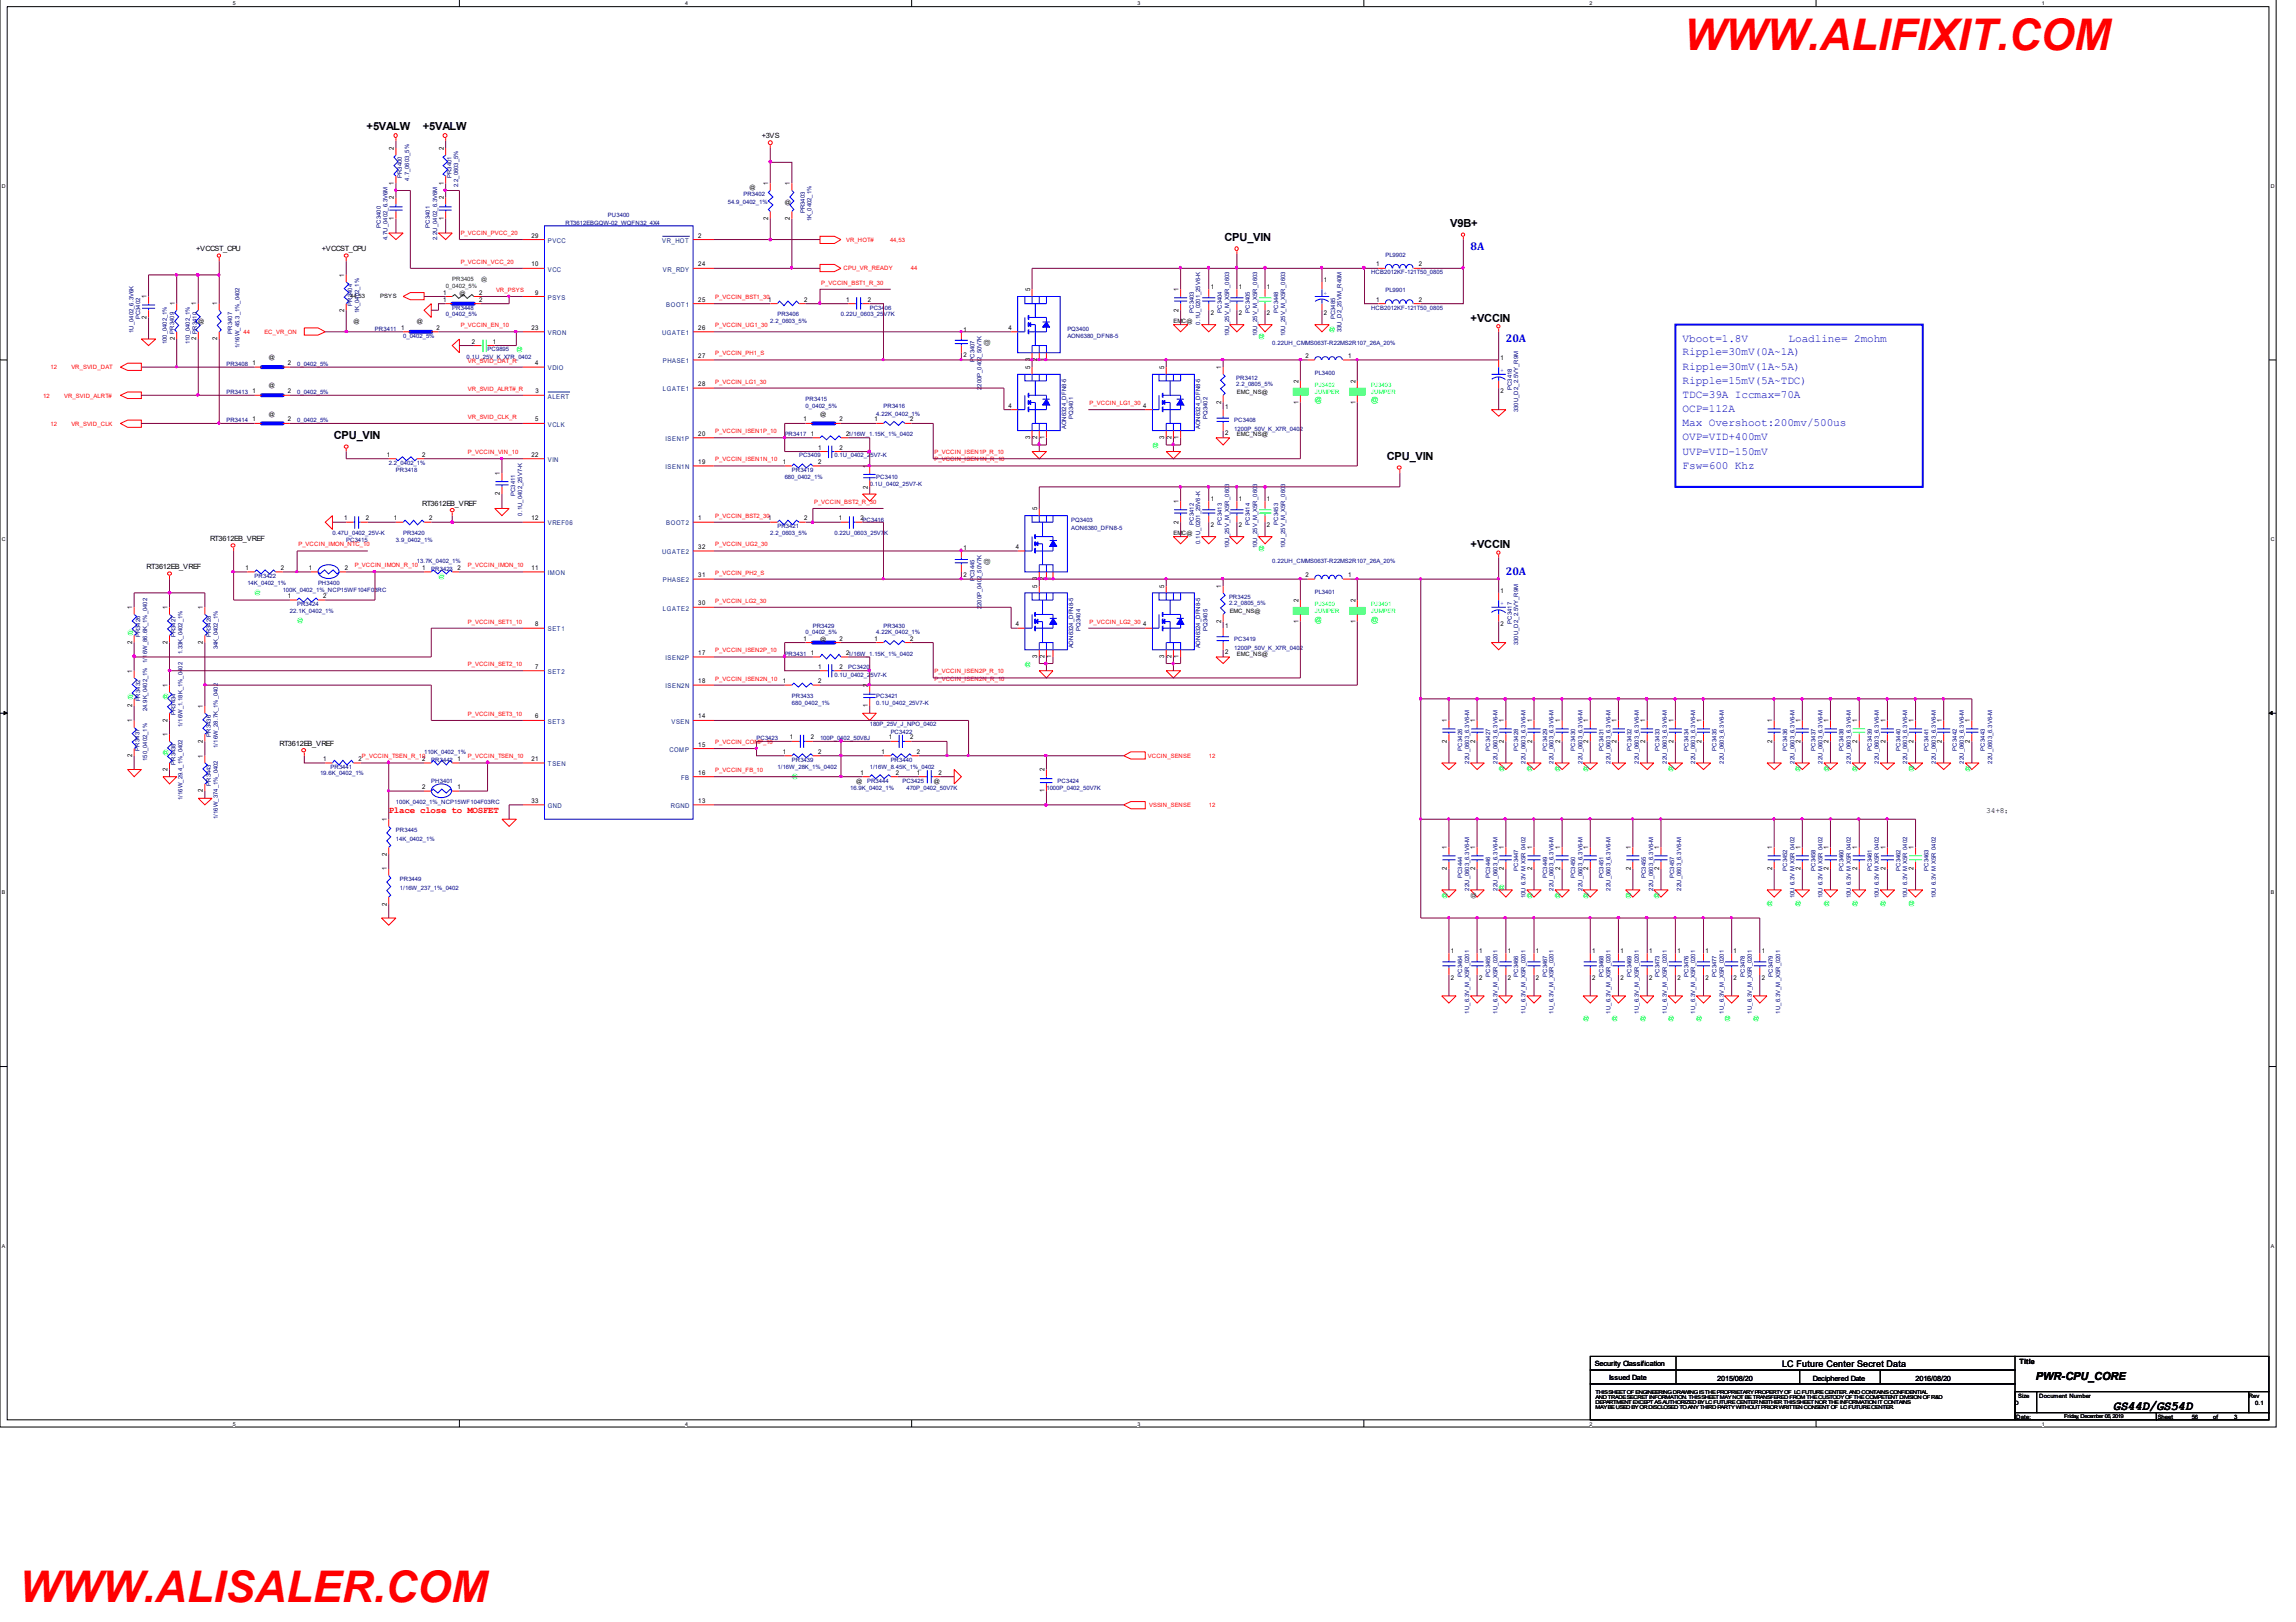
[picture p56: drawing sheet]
<svg xmlns="http://www.w3.org/2000/svg" width="297mm" height="210mm" viewBox="0 0 297 210" stroke-linecap="round" stroke-linejoin="round" font-family="sans-serif">
<defs><g id="words">
<g font-size="5.6" fill="#f00">
<text x="217.9" y="6.4">WWW.ALIFIXIT.COM</text>
<text x="2.5" y="207.3">WWW.ALISALER.COM</text>
</g>
<text font-size="1.7" x="273.4" y="182.5">GS44D/GS54D</text>
<g font-size="1.4">
<text x="47.4" y="16.9">+5VALW</text>
<text x="54.7" y="16.9">+5VALW</text>
<text x="187.6" y="29.4">V9B+</text>
<text x="158.4" y="31.2">CPU_VIN</text>
<text x="190.2" y="41.7">+VCCIN</text>
<text x="43.2" y="56.8">CPU_VIN</text>
<text x="179.4" y="59.5">CPU_VIN</text>
<text x="190.2" y="70.9">+VCCIN</text>
<text x="263.4" y="178.6">PWR-CPU_CORE</text>
</g>
<g font-size="1.4" fill="#00f">
<text x="190.2" y="32.4">8A</text>
<text x="194.8" y="44.3">20A</text>
<text x="217.7" y="47.9">Ripple=30mV(1A~5A)</text>
<text x="217.7" y="44.2">Vboot=1.8V</text>
<text x="217.7" y="46">Ripple=30mV(0A~1A)</text>
<text x="231.4" y="44.2">Loadline= 2mohm</text>
<text x="217.7" y="51.5">TDC=39A Iccmax=70A</text>
<text x="217.7" y="49.7">Ripple=15mV(5A~TDC)</text>
<text x="217.7" y="53.4">OCP=112A</text>
<text x="217.7" y="55.1">Max Overshoot:200mv/500us</text>
<text x="217.7" y="58.9">UVP=VID-150mV</text>
<text x="217.7" y="57">OVP=VID+400mV</text>
<text x="217.7" y="60.6">Fsw=600 Khz</text>
<text x="194.8" y="74.4">20A</text>
</g>
<text font-size="1.2" fill="#f00" x="50.3" y="105.2">Place close to MOSFET</text>
<text font-size="1.2" x="230.5" y="176.9">LC Future Center Secret Data</text>
<text font-size="1" x="257" y="105.2">34+8；</text>
<g font-size=".9">
<text x="98.6" y="17.9">+3VS</text>
<text x="25.4" y="32.5">+VCCST_CPU</text>
<text x="41.7" y="32.5">+VCCST_CPU</text>
<text x="54.6" y="65.5">RT3612EB_VREF</text>
<text x="27.2" y="70">RT3612EB_VREF</text>
<text x="19" y="73.7">RT3612EB_VREF</text>
<text x="36.2" y="96.5">RT3612EB_VREF</text>
<text x="206.3" y="176.8">Security Classification</text>
<text x="208.2" y="178.6">Issued Date</text>
<text x="222.2" y="178.7">2015/08/20</text>
<text x="234.5" y="178.7">Deciphered Date</text>
<text x="247.8" y="178.7">2016/08/20</text>
<text x="261.3" y="176.5">Title</text>
</g>
<g font-size=".9" fill="#00ff80">
<text x="170.1" y="52.1">@</text>
<text x="177.4" y="52.1">@</text>
<text x="170.1" y="80.4">@</text>
<text x="177.4" y="80.4">@</text>
</g>
<g font-size=".8">
<text x="51" y="23.9" transform="rotate(-90 51 23.9)">1</text>
<text x="51" y="19.4" transform="rotate(-90 51 19.4)">2</text>
<text x="57.4" y="23.9" transform="rotate(-90 57.4 23.9)">1</text>
<text x="57.4" y="19.4" transform="rotate(-90 57.4 19.4)">2</text>
<text x="99.4" y="24" transform="rotate(-90 99.4 24)">1</text>
<text x="102.2" y="24" transform="rotate(-90 102.2 24)">1</text>
<text x="51" y="28.5" transform="rotate(-90 51 28.5)">1</text>
<text x="51" y="25.8" transform="rotate(-90 51 25.8)">2</text>
<text x="57.4" y="28.5" transform="rotate(-90 57.4 28.5)">1</text>
<text x="57.4" y="25.8" transform="rotate(-90 57.4 25.8)">2</text>
<text x="96.9" y="24.5">@</text>
<text x="99.4" y="28.5" transform="rotate(-90 99.4 28.5)">2</text>
<text x="101.5" y="26.3">@</text>
<text x="102.2" y="28.5" transform="rotate(-90 102.2 28.5)">2</text>
<text x="44.5" y="35.8" transform="rotate(-90 44.5 35.8)">1</text>
<text x="68.7" y="34.5">10</text>
<text x="68.7" y="30.7">29</text>
<text x="90.3" y="30.7">2</text>
<text x="90.3" y="34.5">24</text>
<text x="178.1" y="34.5">1</text>
<text x="183.6" y="34.5">2</text>
<text x="19" y="41.2" transform="rotate(-90 19 41.2)">2</text>
<text x="19" y="38.6" transform="rotate(-90 19 38.6)">1</text>
<text x="22.6" y="39.5" transform="rotate(-90 22.6 39.5)">1</text>
<text x="25.4" y="39.5" transform="rotate(-90 25.4 39.5)">1</text>
<text x="25.7" y="41.8">@</text>
<text x="28.1" y="39.5" transform="rotate(-90 28.1 39.5)">1</text>
<text x="44.5" y="40.4" transform="rotate(-90 44.5 40.4)">2</text>
<text x="45.3" y="38.6">44,53</text>
<text x="45.7" y="41.8">@</text>
<text x="49.2" y="38.6">PSYS</text>
<text x="53.9" y="41.8">@</text>
<text x="57.3" y="38.1">1</text>
<text x="57.3" y="39">1</text>
<text x="59.4" y="38.2">@</text>
<text x="62" y="38.1">2</text>
<text x="62" y="39">2</text>
<text x="69.3" y="38.1">9</text>
<text x="90.3" y="39">25</text>
<text x="99.4" y="39">1</text>
<text x="104.1" y="39">2</text>
<text x="109.5" y="39">1</text>
<text x="112.3" y="39">2</text>
<text x="133.3" y="37.7" transform="rotate(-90 133.3 37.7)">5</text>
<text x="151.8" y="41.8">EMC@</text>
<text x="152.5" y="40.4" transform="rotate(-90 152.5 40.4)">2</text>
<text x="152.5" y="37.7" transform="rotate(-90 152.5 37.7)">1</text>
<text x="156.6" y="37.4">1</text>
<text x="156.6" y="40.8">2</text>
<text x="160.3" y="37.4">1</text>
<text x="160.3" y="40.8">2</text>
<text x="163.9" y="37.4">1</text>
<text x="163.9" y="40.8">2</text>
<text x="171.3" y="36.5">1</text>
<text x="171.3" y="40.8">2</text>
<text x="178.1" y="39">1</text>
<text x="183.6" y="39">2</text>
<text x="22.6" y="44" transform="rotate(-90 22.6 44)">2 PR3409</text>
<text x="25.4" y="44" transform="rotate(-90 25.4 44)">2 PR3410</text>
<text x="28.1" y="44" transform="rotate(-90 28.1 44)">2</text>
<text x="32.7" y="47.3">1</text>
<text x="34.8" y="46.4">@</text>
<text x="37.3" y="47.3">2</text>
<text x="51.9" y="42.7">1</text>
<text x="56.5" y="42.7">2</text>
<text x="61" y="44.5">2</text>
<text x="63.8" y="44.5">1</text>
<text x="68.7" y="42.7">23</text>
<text x="69.3" y="47.3">4</text>
<text x="90.3" y="42.7">26</text>
<text x="90.3" y="46.3">27</text>
<text x="124.6" y="42.9">1</text>
<text x="124.6" y="46.2">2</text>
<text x="130.5" y="42.7">4</text>
<text x="133.3" y="47.8" transform="rotate(-90 133.3 47.8)">5</text>
<text x="133.3" y="46.8" transform="rotate(-90 133.3 46.8)">3</text>
<text x="134.2" y="46.8" transform="rotate(-90 134.2 46.8)">2</text>
<text x="135.1" y="46.8" transform="rotate(-90 135.1 46.8)">1</text>
<text x="150.6" y="47.8" transform="rotate(-90 150.6 47.8)">5</text>
<text x="158" y="47.8" transform="rotate(-90 158 47.8)">1</text>
<text x="168.9" y="46.3">2</text>
<text x="174.4" y="46.3">1</text>
<text x="194.1" y="46.6">1</text>
<text x="32.7" y="50.9">1</text>
<text x="34.8" y="50.1">@</text>
<text x="34.8" y="53.8">@</text>
<text x="37.3" y="50.9">2</text>
<text x="69.3" y="50.9">3</text>
<text x="90.3" y="50">28</text>
<text x="106.1" y="53.8">@</text>
<text x="130.5" y="52.8">4</text>
<text x="147.9" y="52.8">4</text>
<text x="158" y="52.3" transform="rotate(-90 158 52.3)">2</text>
<text x="158.5" y="52.9">1</text>
<text x="160" y="51">EMC_NS@</text>
<text x="168" y="52.3" transform="rotate(-90 168 52.3)">1</text>
<text x="168" y="49.5" transform="rotate(-90 168 49.5)">2</text>
<text x="175.3" y="52.3" transform="rotate(-90 175.3 52.3)">1</text>
<text x="175.3" y="49.5" transform="rotate(-90 175.3 49.5)">2</text>
<text x="194.1" y="50.8">2</text>
<text x="32.7" y="54.5">1</text>
<text x="37.3" y="54.5">2</text>
<text x="50" y="59.1">1</text>
<text x="54.6" y="59.1">2</text>
<text x="68.7" y="59.1">22</text>
<text x="69.3" y="54.5">5</text>
<text x="90.3" y="56.4">20</text>
<text x="104" y="54.5">1</text>
<text x="104.9" y="56.4">1</text>
<text x="105.8" y="58.2">1</text>
<text x="108.6" y="58.2">2</text>
<text x="108.6" y="54.5">2</text>
<text x="109.5" y="56.4">21/16W_1.15K_1%_0402</text>
<text x="113.1" y="54.5">1</text>
<text x="117.8" y="54.5">2</text>
<text x="133.3" y="56.8" transform="rotate(-90 133.3 56.8)">3</text>
<text x="134.2" y="56.8" transform="rotate(-90 134.2 56.8)">2</text>
<text x="135.1" y="56.8" transform="rotate(-90 135.1 56.8)">1</text>
<text x="150.6" y="56.8" transform="rotate(-90 150.6 56.8)">3</text>
<text x="151.6" y="56.8" transform="rotate(-90 151.6 56.8)">2</text>
<text x="152.5" y="56.8" transform="rotate(-90 152.5 56.8)">1</text>
<text x="158.5" y="56.3">2</text>
<text x="160" y="56.5">EMC_NS@</text>
<text x="64.7" y="64.1" transform="rotate(-90 64.7 64.1)">2</text>
<text x="64.7" y="61.5" transform="rotate(-90 64.7 61.5)">1</text>
<text x="90.3" y="60">19</text>
<text x="101.3" y="60">1</text>
<text x="105.8" y="60">2</text>
<text x="112.3" y="63.3" transform="rotate(-90 112.3 63.3)">2</text>
<text x="112.3" y="60.6" transform="rotate(-90 112.3 60.6)">1</text>
<text x="152.5" y="65.1" transform="rotate(-90 152.5 65.1)">1</text>
<text x="156.6" y="64.9">1</text>
<text x="160.3" y="64.9">1</text>
<text x="163.9" y="64.9">1</text>
<text x="44.5" y="67.3">1</text>
<text x="47.3" y="67.3">2</text>
<text x="51" y="67.3">1</text>
<text x="55.5" y="67.3">2</text>
<text x="68.7" y="67.3">12</text>
<text x="90.3" y="71">32</text>
<text x="90.3" y="67.3">1</text>
<text x="99.4" y="67.3">1</text>
<text x="104.1" y="67.3">2</text>
<text x="108.5" y="67.3">1</text>
<text x="111.3" y="67.3">2PC3416</text>
<text x="124.6" y="71.2">1</text>
<text x="131.4" y="71">4</text>
<text x="134.2" y="66.1" transform="rotate(-90 134.2 66.1)">5</text>
<text x="151.8" y="69.3">EMC@</text>
<text x="152.5" y="67.8" transform="rotate(-90 152.5 67.8)">2</text>
<text x="156.6" y="68.3">2</text>
<text x="160.3" y="68.3">2</text>
<text x="163.9" y="68.3">2</text>
<text x="31.7" y="73.8">1</text>
<text x="36.3" y="73.8">2</text>
<text x="37.3" y="77.4">1</text>
<text x="40" y="73.8">1</text>
<text x="41.8" y="77.4">2</text>
<text x="44.6" y="73.8">2</text>
<text x="54.6" y="73.8">1</text>
<text x="59.2" y="73.8">2</text>
<text x="68.7" y="73.8">11</text>
<text x="90.3" y="74.7">31</text>
<text x="124.6" y="74.6">2</text>
<text x="134.2" y="76" transform="rotate(-90 134.2 76)">5</text>
<text x="134.2" y="75.1" transform="rotate(-90 134.2 75.1)">3</text>
<text x="135.1" y="75.1" transform="rotate(-90 135.1 75.1)">2</text>
<text x="136" y="75.1" transform="rotate(-90 136 75.1)">1</text>
<text x="150.6" y="76" transform="rotate(-90 150.6 76)">5</text>
<text x="158" y="76" transform="rotate(-90 158 76)">1</text>
<text x="168" y="77.9" transform="rotate(-90 168 77.9)">2</text>
<text x="168.9" y="74.7">2</text>
<text x="174.4" y="74.7">1</text>
<text x="175.3" y="77.9" transform="rotate(-90 175.3 77.9)">2</text>
<text x="194.1" y="76.7">1</text>
<text x="17.1" y="83.3" transform="rotate(-90 17.1 83.3)">2</text>
<text x="17.1" y="78.8" transform="rotate(-90 17.1 78.8)">1</text>
<text x="21.7" y="83.3" transform="rotate(-90 21.7 83.3)">2</text>
<text x="21.7" y="78.8" transform="rotate(-90 21.7 78.8)">1</text>
<text x="26.2" y="83.3" transform="rotate(-90 26.2 83.3)">2</text>
<text x="26.2" y="78.8" transform="rotate(-90 26.2 78.8)">1</text>
<text x="69.3" y="81">8</text>
<text x="90.3" y="78.3">30</text>
<text x="104" y="82.9">1</text>
<text x="106.1" y="83">@</text>
<text x="108.6" y="82.9">2</text>
<text x="113.1" y="82.9">1</text>
<text x="117.8" y="82.9">2</text>
<text x="131.4" y="81">4</text>
<text x="147.9" y="81">4</text>
<text x="158" y="80.6" transform="rotate(-90 158 80.6)">2</text>
<text x="158.5" y="81.3">1</text>
<text x="159.1" y="79.3">EMC_NS@</text>
<text x="168" y="80.6" transform="rotate(-90 168 80.6)">1</text>
<text x="175.3" y="80.6" transform="rotate(-90 175.3 80.6)">1</text>
<text x="194.1" y="81">2</text>
<text x="17.1" y="87.1" transform="rotate(-90 17.1 87.1)">1</text>
<text x="21.7" y="88.9" transform="rotate(-90 21.7 88.9)">1</text>
<text x="69.3" y="86.5">7</text>
<text x="90.3" y="84.8">17</text>
<text x="90.3" y="88.4">18</text>
<text x="101.3" y="88.4">1</text>
<text x="104.9" y="84.8">1</text>
<text x="105.8" y="88.4">2</text>
<text x="105.8" y="86.5">1</text>
<text x="108.6" y="86.5">2</text>
<text x="109.5" y="84.8">21/16W_1.15K_1%_0402</text>
<text x="112.3" y="88.9" transform="rotate(-90 112.3 88.9)">2</text>
<text x="134.2" y="85.2" transform="rotate(-90 134.2 85.2)">3</text>
<text x="135.1" y="85.2" transform="rotate(-90 135.1 85.2)">2</text>
<text x="136" y="85.2" transform="rotate(-90 136 85.2)">1</text>
<text x="150.6" y="85.2" transform="rotate(-90 150.6 85.2)">3</text>
<text x="151.6" y="85.2" transform="rotate(-90 151.6 85.2)">2</text>
<text x="152.5" y="85.2" transform="rotate(-90 152.5 85.2)">1</text>
<text x="158.5" y="84.7">2</text>
<text x="160" y="84.8">EMC_NS@</text>
<text x="17.1" y="93.5" transform="rotate(-90 17.1 93.5)">1</text>
<text x="17.1" y="91.5" transform="rotate(-90 17.1 91.5)">2</text>
<text x="21.7" y="95.3" transform="rotate(-90 21.7 95.3)">1</text>
<text x="21.7" y="93.4" transform="rotate(-90 21.7 93.4)">2</text>
<text x="26.2" y="91.6" transform="rotate(-90 26.2 91.6)">1</text>
<text x="69.3" y="93">6</text>
<text x="90.3" y="93">14</text>
<text x="102.2" y="95.7">1</text>
<text x="104.9" y="95.7">2</text>
<text x="112.3" y="91.5" transform="rotate(-90 112.3 91.5)">1</text>
<text x="115" y="95.7">1</text>
<text x="117.8" y="95.7">2</text>
<text x="187.2" y="93.5" transform="rotate(-90 187.2 93.5)">1</text>
<text x="190.8" y="93.5" transform="rotate(-90 190.8 93.5)">1</text>
<text x="194.6" y="93.5" transform="rotate(-90 194.6 93.5)">1</text>
<text x="198.2" y="93.5" transform="rotate(-90 198.2 93.5)">1</text>
<text x="201.8" y="93.5" transform="rotate(-90 201.8 93.5)">1</text>
<text x="205.5" y="93.5" transform="rotate(-90 205.5 93.5)">1</text>
<text x="209.1" y="93.5" transform="rotate(-90 209.1 93.5)">1</text>
<text x="212.9" y="93.5" transform="rotate(-90 212.9 93.5)">1</text>
<text x="216.5" y="93.5" transform="rotate(-90 216.5 93.5)">1</text>
<text x="220.1" y="93.5" transform="rotate(-90 220.1 93.5)">1</text>
<text x="229.3" y="93.5" transform="rotate(-90 229.3 93.5)">1</text>
<text x="232.9" y="93.5" transform="rotate(-90 232.9 93.5)">1</text>
<text x="236.6" y="93.5" transform="rotate(-90 236.6 93.5)">1</text>
<text x="240.3" y="93.5" transform="rotate(-90 240.3 93.5)">1</text>
<text x="243.9" y="93.5" transform="rotate(-90 243.9 93.5)">1</text>
<text x="247.6" y="93.5" transform="rotate(-90 247.6 93.5)">1</text>
<text x="251.2" y="93.5" transform="rotate(-90 251.2 93.5)">1</text>
<text x="254.8" y="93.5" transform="rotate(-90 254.8 93.5)">1</text>
<text x="17.1" y="98" transform="rotate(-90 17.1 98)">2</text>
<text x="21.7" y="99.8" transform="rotate(-90 21.7 99.8)">2</text>
<text x="26.2" y="98.1" transform="rotate(-90 26.2 98.1)">1</text>
<text x="26.2" y="96.1" transform="rotate(-90 26.2 96.1)">2</text>
<text x="41.8" y="98.5">1</text>
<text x="46.4" y="98.5">2</text>
<text x="54.6" y="98.5">2</text>
<text x="59.2" y="98.5">1</text>
<text x="68.7" y="98.5">21</text>
<text x="90.3" y="96.6">15</text>
<text x="90.3" y="100.3">16</text>
<text x="101.3" y="97.6">1</text>
<text x="105.8" y="97.6">2</text>
<text x="110.7" y="101.3">@</text>
<text x="111.3" y="100.3">1</text>
<text x="114" y="97.6">1</text>
<text x="115.9" y="100.3">2</text>
<text x="118.6" y="97.6">2</text>
<text x="118.6" y="100.3">1</text>
<text x="120.8" y="101.3">@</text>
<text x="121.4" y="100.3">2</text>
<text x="135.1" y="99.8" transform="rotate(-90 135.1 99.8)">2</text>
<text x="187.2" y="96.1" transform="rotate(-90 187.2 96.1)">2</text>
<text x="190.8" y="96.1" transform="rotate(-90 190.8 96.1)">2</text>
<text x="194.6" y="96.1" transform="rotate(-90 194.6 96.1)">2</text>
<text x="198.2" y="96.1" transform="rotate(-90 198.2 96.1)">2</text>
<text x="201.8" y="96.1" transform="rotate(-90 201.8 96.1)">2</text>
<text x="205.5" y="96.1" transform="rotate(-90 205.5 96.1)">2</text>
<text x="209.1" y="96.1" transform="rotate(-90 209.1 96.1)">2</text>
<text x="212.9" y="96.1" transform="rotate(-90 212.9 96.1)">2</text>
<text x="216.5" y="96.1" transform="rotate(-90 216.5 96.1)">2</text>
<text x="220.1" y="96.1" transform="rotate(-90 220.1 96.1)">2</text>
<text x="229.3" y="96.1" transform="rotate(-90 229.3 96.1)">2</text>
<text x="232.9" y="96.1" transform="rotate(-90 232.9 96.1)">2</text>
<text x="236.6" y="96.1" transform="rotate(-90 236.6 96.1)">2</text>
<text x="240.3" y="96.1" transform="rotate(-90 240.3 96.1)">2</text>
<text x="243.9" y="96.1" transform="rotate(-90 243.9 96.1)">2</text>
<text x="247.6" y="96.1" transform="rotate(-90 247.6 96.1)">2</text>
<text x="251.2" y="96.1" transform="rotate(-90 251.2 96.1)">2</text>
<text x="254.8" y="96.1" transform="rotate(-90 254.8 96.1)">2</text>
<text x="26.2" y="102.5" transform="rotate(-90 26.2 102.5)">2</text>
<text x="50" y="106.3" transform="rotate(-90 50 106.3)">1</text>
<text x="54.6" y="102.1">2</text>
<text x="59.2" y="102.1">1</text>
<text x="68.7" y="103.9">33</text>
<text x="90.3" y="103.9">13</text>
<text x="135.1" y="102.5" transform="rotate(-90 135.1 102.5)">1</text>
<text x="50" y="112.6" transform="rotate(-90 50 112.6)">1</text>
<text x="50" y="110.8" transform="rotate(-90 50 110.8)">2</text>
<text x="187.2" y="112.6" transform="rotate(-90 187.2 112.6)">2</text>
<text x="187.2" y="109.9" transform="rotate(-90 187.2 109.9)">1</text>
<text x="190.8" y="112.6" transform="rotate(-90 190.8 112.6)">2</text>
<text x="190.8" y="109.9" transform="rotate(-90 190.8 109.9)">1</text>
<text x="194.6" y="112.6" transform="rotate(-90 194.6 112.6)">2</text>
<text x="194.6" y="109.9" transform="rotate(-90 194.6 109.9)">1</text>
<text x="198.2" y="112.6" transform="rotate(-90 198.2 112.6)">2</text>
<text x="198.2" y="109.9" transform="rotate(-90 198.2 109.9)">1</text>
<text x="201.8" y="112.6" transform="rotate(-90 201.8 112.6)">2</text>
<text x="201.8" y="109.9" transform="rotate(-90 201.8 109.9)">1</text>
<text x="205.5" y="112.6" transform="rotate(-90 205.5 112.6)">2</text>
<text x="205.5" y="109.9" transform="rotate(-90 205.5 109.9)">1</text>
<text x="211" y="112.6" transform="rotate(-90 211 112.6)">2</text>
<text x="211" y="109.9" transform="rotate(-90 211 109.9)">1</text>
<text x="214.6" y="112.6" transform="rotate(-90 214.6 112.6)">2</text>
<text x="214.6" y="109.9" transform="rotate(-90 214.6 109.9)">1</text>
<text x="229.3" y="112.6" transform="rotate(-90 229.3 112.6)">2</text>
<text x="229.3" y="109.9" transform="rotate(-90 229.3 109.9)">1</text>
<text x="232.9" y="112.6" transform="rotate(-90 232.9 112.6)">2</text>
<text x="232.9" y="109.9" transform="rotate(-90 232.9 109.9)">1</text>
<text x="236.6" y="112.6" transform="rotate(-90 236.6 112.6)">2</text>
<text x="236.6" y="109.9" transform="rotate(-90 236.6 109.9)">1</text>
<text x="240.3" y="112.6" transform="rotate(-90 240.3 112.6)">2</text>
<text x="240.3" y="109.9" transform="rotate(-90 240.3 109.9)">1</text>
<text x="243.9" y="112.6" transform="rotate(-90 243.9 112.6)">2</text>
<text x="243.9" y="109.9" transform="rotate(-90 243.9 109.9)">1</text>
<text x="247.6" y="112.6" transform="rotate(-90 247.6 112.6)">2</text>
<text x="247.6" y="109.9" transform="rotate(-90 247.6 109.9)">1</text>
<text x="50" y="117.2" transform="rotate(-90 50 117.2)">2</text>
<text x="187.7" y="123.4">1</text>
<text x="191.3" y="123.4">1</text>
<text x="195.1" y="123.4">1</text>
<text x="198.7" y="123.4">1</text>
<text x="206" y="123.4">1</text>
<text x="209.6" y="123.4">1</text>
<text x="213.4" y="123.4">1</text>
<text x="217" y="123.4">1</text>
<text x="220.6" y="123.4">1</text>
<text x="224.3" y="123.4">1</text>
<text x="227.9" y="123.4">1</text>
<text x="187.7" y="126.8">2</text>
<text x="191.3" y="126.8">2</text>
<text x="195.1" y="126.8">2</text>
<text x="198.7" y="126.8">2</text>
<text x="206" y="126.8">2</text>
<text x="209.6" y="126.8">2</text>
<text x="213.4" y="126.8">2</text>
<text x="217" y="126.8">2</text>
<text x="220.6" y="126.8">2</text>
<text x="224.3" y="126.8">2</text>
<text x="227.9" y="126.8">2</text>
<text x="260.6" y="181.8">D</text>
<text x="260.9" y="183.6">Date:</text>
<text x="261.1" y="180.9">Size</text>
<text x="263.8" y="180.9">Document Number</text>
<text x="279.1" y="183.6">Sheet</text>
<text x="283.5" y="183.6">56</text>
<text x="286.3" y="183.6">of</text>
<text x="289.1" y="183.6">3</text>
<text x="290.9" y="180.9">Rev</text>
<text x="291.8" y="181.8">0.1</text>
</g>
<g font-size=".8" fill="#000080">
<text x="52" y="23" transform="rotate(-90 52 23)">PR3400</text>
<text x="52.9" y="23.4" transform="rotate(-90 52.9 23.4)">4.7_0603_5%</text>
<text x="58.4" y="23" transform="rotate(-90 58.4 23)">PR3401</text>
<text x="49.3" y="29.5" transform="rotate(-90 49.3 29.5)">PC3400</text>
<text x="55.6" y="29.5" transform="rotate(-90 55.6 29.5)">PC3401</text>
<text x="59.3" y="24.2" transform="rotate(-90 59.3 24.2)">2.2_0603_5%</text>
<text x="73.2" y="29.1">RT3612EBGQW-02_WQFN32_4X4</text>
<text x="78.7" y="28.1">PU3400</text>
<text x="94.1" y="26.3">54.9_0402_1%</text>
<text x="96.2" y="25.4">PR3402</text>
<text x="104.1" y="27.6" transform="rotate(-90 104.1 27.6)">PR3403</text>
<text x="105" y="28.6" transform="rotate(-90 105 28.6)">1K_0402_1%</text>
<text x="50.1" y="31.1" transform="rotate(-90 50.1 31.1)">4.7U_0402_6.3V6M</text>
<text x="56.6" y="31.1" transform="rotate(-90 56.6 31.1)">2.2U_0402_6.3V6M</text>
<text x="177.4" y="35.5">HCB2012KF-121T50_0805</text>
<text x="179.2" y="33.2">PL9902</text>
<text x="18.1" y="41.3" transform="rotate(-90 18.1 41.3)">PC3402</text>
<text x="45.6" y="39.6" transform="rotate(-90 45.6 39.6)">PR3404</text>
<text x="46.5" y="40.6" transform="rotate(-90 46.5 40.6)">1K_0402_1%</text>
<text x="57.7" y="40.9">0_0402_5%</text>
<text x="58.5" y="40.1">PR3448</text>
<text x="99.7" y="41.8">2.2_0603_5%</text>
<text x="100.6" y="40.9">PR3406</text>
<text x="108.8" y="40.9">0.22U_0603_25V7K</text>
<text x="112.5" y="40.1">PC3406</text>
<text x="154.4" y="40.5" transform="rotate(-90 154.4 40.5)">PC3403</text>
<text x="158.1" y="40.5" transform="rotate(-90 158.1 40.5)">PC3404</text>
<text x="161.7" y="40.5" transform="rotate(-90 161.7 40.5)">PC3405</text>
<text x="165.4" y="40.5" transform="rotate(-90 165.4 40.5)">PC3448</text>
<text x="172.7" y="41.3" transform="rotate(-90 172.7 41.3)">PC3485</text>
<text x="177.4" y="40.1">HCB2012KF-121T50_0805</text>
<text x="179.2" y="37.8">PL9901</text>
<text x="17.3" y="43.1" transform="rotate(-90 17.3 43.1)">1U_0402_6.3V6K</text>
<text x="21.6" y="44.5" transform="rotate(-90 21.6 44.5)">100_0402_1%</text>
<text x="24.6" y="44.5" transform="rotate(-90 24.6 44.5)">110_0402_1%</text>
<text x="29.3" y="47.3">PR3408</text>
<text x="30.1" y="43.2" transform="rotate(-90 30.1 43.2)">PR3407</text>
<text x="31" y="45.1" transform="rotate(-90 31 45.1)">1/16W_45.3_1%_0402</text>
<text x="38.4" y="47.3">0_0402_5%</text>
<text x="48.5" y="42.8">PR3411</text>
<text x="52.2" y="43.7">0_0402_5%</text>
<text x="60.4" y="46.4">0.1U_25V_K_X7R_0402</text>
<text x="63.1" y="45.5">PC9895</text>
<text x="126.1" y="46.8" transform="rotate(-90 126.1 46.8)">PC3407</text>
<text x="138.1" y="42.8">PQ3400</text>
<text x="138.1" y="43.7">AON6380_DFN8-5</text>
<text x="155.3" y="42" transform="rotate(-90 155.3 42)">0.1U_0201_25V6-K</text>
<text x="159" y="43.5" transform="rotate(-90 159 43.5)">10U_25V_M_X5R_0603</text>
<text x="162.6" y="43.5" transform="rotate(-90 162.6 43.5)">10U_25V_M_X5R_0603</text>
<text x="164.6" y="44.6">0.22UH_CMMS063T-R22MS2R107_26A_20%</text>
<text x="166.3" y="43.5" transform="rotate(-90 166.3 43.5)">10U_25V_M_X5R_0603</text>
<text x="173.6" y="43" transform="rotate(-90 173.6 43)">33U_D2_25VM_R40M</text>
<text x="29.3" y="51">PR3413</text>
<text x="38.4" y="51">0_0402_5%</text>
<text x="104.2" y="51.9">PR3415</text>
<text x="104.2" y="52.8">0_0402_5%</text>
<text x="113.4" y="53.8">4.22K_0402_1%</text>
<text x="114.3" y="52.8">PR3416</text>
<text x="127" y="50.5" transform="rotate(-90 127 50.5)">2200P_0402_50V7K</text>
<text x="159.9" y="49.2">PR3412</text>
<text x="159.9" y="50">2.2_0805_5%</text>
<text x="170.1" y="48.5">PL3400</text>
<text x="195.6" y="50.5" transform="rotate(-90 195.6 50.5)">PC3418</text>
<text x="196.4" y="53.4" transform="rotate(-90 196.4 53.4)">330U_D2_2.5VY_R9M</text>
<text x="29.3" y="54.6">PR3414</text>
<text x="38.4" y="54.6">0_0402_5%</text>
<text x="101.5" y="56.5">PR3417</text>
<text x="103.4" y="59.2">PC3409</text>
<text x="108" y="59.2">0.1U_0402_25V7-K</text>
<text x="137.9" y="55.6" transform="rotate(-90 137.9 55.6)">AON6324_DFN8-5</text>
<text x="138.9" y="54.2" transform="rotate(-90 138.9 54.2)">PQ3401</text>
<text x="155.3" y="55.6" transform="rotate(-90 155.3 55.6)">AON6324_DFN8-5</text>
<text x="156.2" y="54.2" transform="rotate(-90 156.2 54.2)">PQ3402</text>
<text x="159.7" y="54.6">PC3408</text>
<text x="159.7" y="55.7">1200P_50V_K_X7R_0402</text>
<text x="50.3" y="60.1">2.2_0402_1%</text>
<text x="51.2" y="61.1">PR3418</text>
<text x="66.6" y="64.2" transform="rotate(-90 66.6 64.2)">PC3411</text>
<text x="101.5" y="62">680_0402_1%</text>
<text x="102.4" y="61.1">PR3419</text>
<text x="112.5" y="62.9">0.1U_0402_25V7-K</text>
<text x="113.4" y="62">PC3410</text>
<text x="43" y="69.3">0.47U_0402_25V-K</text>
<text x="44.8" y="70.2">PC3415</text>
<text x="51.2" y="70.2">3.9_0402_1%</text>
<text x="52.2" y="69.3">PR3420</text>
<text x="67.6" y="66.7" transform="rotate(-90 67.6 66.7)">0.1U_0402_25V7-K</text>
<text x="99.7" y="69.3">2.2_0603_5%</text>
<text x="100.6" y="68.3">PR3421</text>
<text x="107.9" y="69.3">0.22U_0603_25V7K</text>
<text x="138.6" y="67.5">PQ3403</text>
<text x="138.6" y="68.6">AON6380_DFN8-5</text>
<text x="154.4" y="67.9" transform="rotate(-90 154.4 67.9)">PC3412</text>
<text x="155.3" y="70.4" transform="rotate(-90 155.3 70.4)">0.1U_0201_25V6-K</text>
<text x="158.1" y="67.9" transform="rotate(-90 158.1 67.9)">PC3413</text>
<text x="159" y="71" transform="rotate(-90 159 71)">10U_25V_M_X5R_0603</text>
<text x="161.7" y="67.9" transform="rotate(-90 161.7 67.9)">PC3414</text>
<text x="162.6" y="71" transform="rotate(-90 162.6 71)">10U_25V_M_X5R_0603</text>
<text x="165.4" y="67.9" transform="rotate(-90 165.4 67.9)">PC3453</text>
<text x="166.3" y="71" transform="rotate(-90 166.3 71)">10U_25V_M_X5R_0603</text>
<text x="32" y="75.7">14K_0402_1%</text>
<text x="32.9" y="74.8">PR3422</text>
<text x="36.6" y="76.6">100K_0402_1%_NCP15WF104F03RC</text>
<text x="41.1" y="75.7">PH3400</text>
<text x="53.9" y="72.9">13.7K_0402_1%</text>
<text x="55.8" y="73.8">PR3423</text>
<text x="126.1" y="75.2" transform="rotate(-90 126.1 75.2)">PC3445</text>
<text x="159" y="77.5">PR3425</text>
<text x="164.6" y="72.9">0.22UH_CMMS063T-R22MS2R107_26A_20%</text>
<text x="170.1" y="76.9">PL3401</text>
<text x="18.1" y="82.5" transform="rotate(-90 18.1 82.5)">PR3426</text>
<text x="22.7" y="82.5" transform="rotate(-90 22.7 82.5)">PR3427</text>
<text x="27.3" y="82.5" transform="rotate(-90 27.3 82.5)">PR3428</text>
<text x="37.5" y="79.3">22.1K_0402_1%</text>
<text x="38.4" y="78.4">PR3424</text>
<text x="104.2" y="82.1">0_0402_5%</text>
<text x="105.2" y="81.2">PR3429</text>
<text x="113.4" y="82.1">4.22K_0402_1%</text>
<text x="114.3" y="81.2">PR3430</text>
<text x="127" y="78.8" transform="rotate(-90 127 78.8)">2200P_0402_50V7K</text>
<text x="138.9" y="83.9" transform="rotate(-90 138.9 83.9)">AON6324_DFN8-5</text>
<text x="139.8" y="81.6" transform="rotate(-90 139.8 81.6)">PQ3404</text>
<text x="155.3" y="83.9" transform="rotate(-90 155.3 83.9)">AON6324_DFN8-5</text>
<text x="156.2" y="81.6" transform="rotate(-90 156.2 81.6)">PQ3405</text>
<text x="159" y="78.3">2.2_0805_5%</text>
<text x="159.7" y="83">PC3419</text>
<text x="195.6" y="80.7" transform="rotate(-90 195.6 80.7)">PC3417</text>
<text x="196.4" y="83.5" transform="rotate(-90 196.4 83.5)">330U_D2_2.5VY_R9M</text>
<text x="19" y="85.8" transform="rotate(-90 19 85.8)">1/16W_86.6K_1%_0402</text>
<text x="23.6" y="84.7" transform="rotate(-90 23.6 84.7)">1.33K_0402_1%</text>
<text x="28.2" y="84" transform="rotate(-90 28.2 84)">34K_0402_1%</text>
<text x="101.5" y="84.9">PR3431</text>
<text x="108" y="87.6">0.1U_0402_25V7-K</text>
<text x="109.7" y="86.6">PC3420</text>
<text x="159.7" y="84.1">1200P_50V_K_X7R_0402</text>
<text x="18.1" y="90.8" transform="rotate(-90 18.1 90.8)">PR3432</text>
<text x="19" y="92" transform="rotate(-90 19 92)">24.9K_0402_1%</text>
<text x="22.7" y="92.6" transform="rotate(-90 22.7 92.6)">PR3434</text>
<text x="23.6" y="94.1" transform="rotate(-90 23.6 94.1)">1/16W_1.18K_1%_0402</text>
<text x="27.3" y="95.3" transform="rotate(-90 27.3 95.3)">PR3436</text>
<text x="97.9" y="95.8">PC3423</text>
<text x="102.4" y="90.4">PR3433</text>
<text x="102.4" y="91.2">680_0402_1%</text>
<text x="106.1" y="95.8">100P_0402_50V8J</text>
<text x="112.5" y="94">180P_25V_J_NPO_0402</text>
<text x="113.4" y="90.4">PC3421</text>
<text x="113.4" y="91.2">0.1U_0402_25V7-K</text>
<text x="115.2" y="94.9">PC3422</text>
<text x="18" y="97.1" transform="rotate(-90 18 97.1)">PR3437</text>
<text x="19" y="98.5" transform="rotate(-90 19 98.5)">150_0402_1%</text>
<text x="22.7" y="99" transform="rotate(-90 22.7 99)">PR3438</text>
<text x="27.3" y="101.7" transform="rotate(-90 27.3 101.7)">PR3443</text>
<text x="28.2" y="96.8" transform="rotate(-90 28.2 96.8)">1/16W_28.7K_1%_0402</text>
<text x="41.4" y="100.3">19.6K_0402_1%</text>
<text x="42.8" y="99.5">PR3441</text>
<text x="54.9" y="97.6">110K_0402_1%</text>
<text x="55.8" y="98.6">PR3442</text>
<text x="55.8" y="101.3">PH3401</text>
<text x="100.6" y="99.5">1/16W_28K_1%_0402</text>
<text x="102.4" y="98.6">PR3439</text>
<text x="112.2" y="101.3">PR3444</text>
<text x="112.5" y="99.5">1/16W_8.45K_1%_0402</text>
<text x="115.2" y="98.6">PR3440</text>
<text x="116.8" y="101.3">PC3425</text>
<text x="136.8" y="101.3">PC3424</text>
<text x="189.1" y="97.1" transform="rotate(-90 189.1 97.1)">PC3426</text>
<text x="190.1" y="98.8" transform="rotate(-90 190.1 98.8)">22U_0603_6.3V6-M</text>
<text x="192.8" y="97.1" transform="rotate(-90 192.8 97.1)">PC3427</text>
<text x="193.7" y="98.8" transform="rotate(-90 193.7 98.8)">22U_0603_6.3V6-M</text>
<text x="196.4" y="97.1" transform="rotate(-90 196.4 97.1)">PC3428</text>
<text x="197.4" y="98.8" transform="rotate(-90 197.4 98.8)">22U_0603_6.3V6-M</text>
<text x="200.2" y="97.1" transform="rotate(-90 200.2 97.1)">PC3429</text>
<text x="201" y="98.8" transform="rotate(-90 201 98.8)">22U_0603_6.3V6-M</text>
<text x="203.8" y="97.1" transform="rotate(-90 203.8 97.1)">PC3430</text>
<text x="204.7" y="98.8" transform="rotate(-90 204.7 98.8)">22U_0603_6.3V6-M</text>
<text x="207.4" y="97.1" transform="rotate(-90 207.4 97.1)">PC3431</text>
<text x="208.4" y="98.8" transform="rotate(-90 208.4 98.8)">22U_0603_6.3V6-M</text>
<text x="211.1" y="97.1" transform="rotate(-90 211.1 97.1)">PC3432</text>
<text x="212" y="98.8" transform="rotate(-90 212 98.8)">22U_0603_6.3V6-M</text>
<text x="214.7" y="97.1" transform="rotate(-90 214.7 97.1)">PC3433</text>
<text x="215.6" y="98.8" transform="rotate(-90 215.6 98.8)">22U_0603_6.3V6-M</text>
<text x="218.4" y="97.1" transform="rotate(-90 218.4 97.1)">PC3434</text>
<text x="219.3" y="98.8" transform="rotate(-90 219.3 98.8)">22U_0603_6.3V6-M</text>
<text x="222.1" y="97.1" transform="rotate(-90 222.1 97.1)">PC3435</text>
<text x="223" y="98.8" transform="rotate(-90 223 98.8)">22U_0603_6.3V6-M</text>
<text x="231.2" y="97.1" transform="rotate(-90 231.2 97.1)">PC3436</text>
<text x="232.2" y="98.8" transform="rotate(-90 232.2 98.8)">22U_0603_6.3V6-M</text>
<text x="234.9" y="97.1" transform="rotate(-90 234.9 97.1)">PC3437</text>
<text x="235.8" y="98.8" transform="rotate(-90 235.8 98.8)">22U_0603_6.3V6-M</text>
<text x="238.5" y="97.1" transform="rotate(-90 238.5 97.1)">PC3438</text>
<text x="239.4" y="98.8" transform="rotate(-90 239.4 98.8)">22U_0603_6.3V6-M</text>
<text x="242.1" y="97.1" transform="rotate(-90 242.1 97.1)">PC3439</text>
<text x="243.1" y="98.8" transform="rotate(-90 243.1 98.8)">22U_0603_6.3V6-M</text>
<text x="245.9" y="97.1" transform="rotate(-90 245.9 97.1)">PC3440</text>
<text x="246.7" y="98.8" transform="rotate(-90 246.7 98.8)">22U_0603_6.3V6-M</text>
<text x="249.5" y="97.1" transform="rotate(-90 249.5 97.1)">PC3441</text>
<text x="250.4" y="98.8" transform="rotate(-90 250.4 98.8)">22U_0603_6.3V6-M</text>
<text x="253.2" y="97.1" transform="rotate(-90 253.2 97.1)">PC3442</text>
<text x="254.1" y="98.8" transform="rotate(-90 254.1 98.8)">22U_0603_6.3V6-M</text>
<text x="256.8" y="97.1" transform="rotate(-90 256.8 97.1)">PC3443</text>
<text x="257.7" y="98.8" transform="rotate(-90 257.7 98.8)">22U_0603_6.3V6-M</text>
<text x="23.6" y="103.6" transform="rotate(-90 23.6 103.6)">1/16W_29.4_1%_0402</text>
<text x="28.2" y="106" transform="rotate(-90 28.2 106)">1/16W_374_1%_0402</text>
<text x="51.2" y="104.1">100K_0402_1%_NCP15WF104F03RC</text>
<text x="51.2" y="107.7">PR3445</text>
<text x="110" y="102.2">16.9K_0402_1%</text>
<text x="117.3" y="102.2">470P_0402_50V7K</text>
<text x="135.4" y="102.2">1000P_0402_50V7K</text>
<text x="51.2" y="108.8">14K_0402_1%</text>
<text x="189.1" y="113.6" transform="rotate(-90 189.1 113.6)">PC3444</text>
<text x="192.8" y="113.6" transform="rotate(-90 192.8 113.6)">PC3446</text>
<text x="196.4" y="112.7" transform="rotate(-90 196.4 112.7)">PC3447</text>
<text x="200.2" y="113.6" transform="rotate(-90 200.2 113.6)">PC3449</text>
<text x="203.8" y="113.6" transform="rotate(-90 203.8 113.6)">PC3450</text>
<text x="207.4" y="113.6" transform="rotate(-90 207.4 113.6)">PC3451</text>
<text x="212.9" y="113.6" transform="rotate(-90 212.9 113.6)">PC3455</text>
<text x="216.6" y="113.6" transform="rotate(-90 216.6 113.6)">PC3457</text>
<text x="231.2" y="112.7" transform="rotate(-90 231.2 112.7)">PC3452</text>
<text x="234.9" y="112.7" transform="rotate(-90 234.9 112.7)">PC3458</text>
<text x="238.5" y="112.7" transform="rotate(-90 238.5 112.7)">PC3460</text>
<text x="242.1" y="112.7" transform="rotate(-90 242.1 112.7)">PC3461</text>
<text x="245.9" y="112.7" transform="rotate(-90 245.9 112.7)">PC3462</text>
<text x="249.5" y="112.7" transform="rotate(-90 249.5 112.7)">PC3463</text>
<text x="51.7" y="114.1">PR3449</text>
<text x="51.7" y="115.2">1/16W_237_1%_0402</text>
<text x="190.1" y="115.2" transform="rotate(-90 190.1 115.2)">22U_0603_6.3V6-M</text>
<text x="193.7" y="115.2" transform="rotate(-90 193.7 115.2)">22U_0603_6.3V6-M</text>
<text x="197.4" y="116.3" transform="rotate(-90 197.4 116.3)">10U 6.3V M X5R 0402</text>
<text x="201" y="115.2" transform="rotate(-90 201 115.2)">22U_0603_6.3V6-M</text>
<text x="204.7" y="115.2" transform="rotate(-90 204.7 115.2)">22U_0603_6.3V6-M</text>
<text x="208.4" y="115.2" transform="rotate(-90 208.4 115.2)">22U_0603_6.3V6-M</text>
<text x="213.9" y="115.2" transform="rotate(-90 213.9 115.2)">22U_0603_6.3V6-M</text>
<text x="217.5" y="115.2" transform="rotate(-90 217.5 115.2)">22U_0603_6.3V6-M</text>
<text x="232.2" y="116.3" transform="rotate(-90 232.2 116.3)">10U 6.3V M X5R 0402</text>
<text x="235.8" y="116.3" transform="rotate(-90 235.8 116.3)">10U 6.3V M X5R 0402</text>
<text x="239.4" y="116.3" transform="rotate(-90 239.4 116.3)">10U 6.3V M X5R 0402</text>
<text x="243.1" y="116.3" transform="rotate(-90 243.1 116.3)">10U 6.3V M X5R 0402</text>
<text x="246.7" y="116.3" transform="rotate(-90 246.7 116.3)">10U 6.3V M X5R 0402</text>
<text x="250.4" y="116.3" transform="rotate(-90 250.4 116.3)">10U 6.3V M X5R 0402</text>
<text x="189.1" y="126.4" transform="rotate(-90 189.1 126.4)">PC3464</text>
<text x="190.1" y="131.2" transform="rotate(-90 190.1 131.2)">1U_6.3V_M_X5R_0201</text>
<text x="192.8" y="126.4" transform="rotate(-90 192.8 126.4)">PC3465</text>
<text x="193.7" y="131.2" transform="rotate(-90 193.7 131.2)">1U_6.3V_M_X5R_0201</text>
<text x="196.4" y="126.4" transform="rotate(-90 196.4 126.4)">PC3466</text>
<text x="197.4" y="131.2" transform="rotate(-90 197.4 131.2)">1U_6.3V_M_X5R_0201</text>
<text x="200.2" y="126.4" transform="rotate(-90 200.2 126.4)">PC3467</text>
<text x="201" y="131.2" transform="rotate(-90 201 131.2)">1U_6.3V_M_X5R_0201</text>
<text x="207.4" y="126.4" transform="rotate(-90 207.4 126.4)">PC3468</text>
<text x="208.4" y="131.2" transform="rotate(-90 208.4 131.2)">1U_6.3V_M_X5R_0201</text>
<text x="211.1" y="126.4" transform="rotate(-90 211.1 126.4)">PC3469</text>
<text x="212" y="131.2" transform="rotate(-90 212 131.2)">1U_6.3V_M_X5R_0201</text>
<text x="214.7" y="126.4" transform="rotate(-90 214.7 126.4)">PC3473</text>
<text x="215.6" y="131.2" transform="rotate(-90 215.6 131.2)">1U_6.3V_M_X5R_0201</text>
<text x="218.4" y="126.4" transform="rotate(-90 218.4 126.4)">PC3476</text>
<text x="219.3" y="131.2" transform="rotate(-90 219.3 131.2)">1U_6.3V_M_X5R_0201</text>
<text x="222.1" y="126.4" transform="rotate(-90 222.1 126.4)">PC3477</text>
<text x="223" y="131.2" transform="rotate(-90 223 131.2)">1U_6.3V_M_X5R_0201</text>
<text x="225.7" y="126.4" transform="rotate(-90 225.7 126.4)">PC3478</text>
<text x="226.7" y="131.2" transform="rotate(-90 226.7 131.2)">1U_6.3V_M_X5R_0201</text>
<text x="229.4" y="126.4" transform="rotate(-90 229.4 126.4)">PC3479</text>
<text x="230.3" y="131.2" transform="rotate(-90 230.3 131.2)">1U_6.3V_M_X5R_0201</text>
</g>
<g font-size=".8" fill="#f00">
<text x="59.6" y="34.1">P_VCCIN_VCC_20</text>
<text x="59.6" y="30.4">P_VCCIN_PVCC_20</text>
<text x="109.1" y="35">CPU_VR_READY</text>
<text x="109.5" y="31.3">VR_HOT#</text>
<text x="115.1" y="31.3">44,53</text>
<text x="117.9" y="35">44</text>
<text x="64.2" y="37.8">VR_PSYS</text>
<text x="92.5" y="38.7">P_VCCIN_BST1_30</text>
<text x="106.3" y="36.8">P_VCCIN_BST1_R_30</text>
<text x="6.5" y="47.8">12</text>
<text x="9.2" y="47.8">VR_SVID_DAT</text>
<text x="31.5" y="43.2">44</text>
<text x="34.2" y="43.2">EC_VR_ON</text>
<text x="59.6" y="42.3">P_VCCIN_EN_10</text>
<text x="60.5" y="46.9">VR_SVID_DAT_R</text>
<text x="92.5" y="46">P_VCCIN_PH1_S</text>
<text x="92.5" y="42.3">P_VCCIN_UG1_30</text>
<text x="5.6" y="51.5">12</text>
<text x="8.3" y="51.5">VR_SVID_ALRT#</text>
<text x="60.5" y="50.6">VR_SVID_ALRT#_R</text>
<text x="92.5" y="49.6">P_VCCIN_LG1_30</text>
<text x="141" y="52.4">P_VCCIN_LG1_30</text>
<text x="6.5" y="55.1">12</text>
<text x="9.2" y="55.1">VR_SVID_CLK</text>
<text x="60.5" y="54.2">VR_SVID_CLK_R</text>
<text x="60.5" y="58.8">P_VCCIN_VIN_10</text>
<text x="92.5" y="56.1">P_VCCIN_ISEN1P_10</text>
<text x="92.5" y="59.7">P_VCCIN_ISEN1N_10</text>
<text x="120.9" y="59.7">P_VCCIN_ISEN1N_R_10</text>
<text x="120.9" y="58.8">P_VCCIN_ISEN1P_R_10</text>
<text x="105.3" y="65.2">P_VCCIN_BST2_R_30</text>
<text x="38.6" y="70.7">P_VCCIN_IMON_NTC_10</text>
<text x="92.5" y="67">P_VCCIN_BST2_30</text>
<text x="92.5" y="70.7">P_VCCIN_UG2_30</text>
<text x="45.9" y="73.4">P_VCCIN_IMON_R_10</text>
<text x="60.5" y="73.4">P_VCCIN_IMON_10</text>
<text x="92.5" y="78">P_VCCIN_LG2_30</text>
<text x="92.5" y="74.4">P_VCCIN_PH2_S</text>
<text x="60.5" y="80.7">P_VCCIN_SET1_10</text>
<text x="141" y="80.7">P_VCCIN_LG2_30</text>
<text x="60.5" y="86.2">P_VCCIN_SET2_10</text>
<text x="92.5" y="88.1">P_VCCIN_ISEN2N_10</text>
<text x="92.5" y="84.4">P_VCCIN_ISEN2P_10</text>
<text x="120.9" y="88.1">P_VCCIN_ISEN2N_R_10</text>
<text x="120.9" y="87.1">P_VCCIN_ISEN2P_R_10</text>
<text x="60.5" y="92.6">P_VCCIN_SET3_10</text>
<text x="46.8" y="98.1">P_VCCIN_TSEN_R_10</text>
<text x="60.5" y="98.1">P_VCCIN_TSEN_10</text>
<text x="92.5" y="96.3">P_VCCIN_COMP_10</text>
<text x="92.5" y="99.9">P_VCCIN_FB_10</text>
<text x="148.5" y="98.1">VCCIN_SENSE</text>
<text x="156.4" y="98.1">12</text>
<text x="148.7" y="104.5">VSSIN_SENSE</text>
<text x="156.4" y="104.5">12</text>
</g>
<g font-size=".8" fill="#004080">
<text x="70.9" y="35.2">VCC</text>
<text x="70.9" y="31.4">PVCC</text>
<text x="85.7" y="31.4">VR_HOT</text>
<text x="85.8" y="35.2">VR_RDY</text>
<text x="70.9" y="38.8">PSYS</text>
<text x="86.2" y="39.7">BOOT1</text>
<text x="70.9" y="47.9">VDIO</text>
<text x="70.9" y="43.4">VRON</text>
<text x="85.7" y="43.4">UGATE1</text>
<text x="85.8" y="47">PHASE1</text>
<text x="70.9" y="51.6">ALERT</text>
<text x="85.8" y="50.6">LGATE1</text>
<text x="70.9" y="55.2">VCLK</text>
<text x="70.9" y="59.8">VIN</text>
<text x="86.1" y="57.1">ISEN1P</text>
<text x="86.1" y="60.7">ISEN1N</text>
<text x="70.9" y="68">VREF06</text>
<text x="85.7" y="71.7">UGATE2</text>
<text x="86.2" y="68">BOOT2</text>
<text x="70.9" y="74.4">IMON</text>
<text x="85.8" y="75.4">PHASE2</text>
<text x="70.9" y="81.7">SET1</text>
<text x="85.8" y="79">LGATE2</text>
<text x="70.9" y="87.2">SET2</text>
<text x="86.1" y="85.4">ISEN2P</text>
<text x="86.1" y="89.1">ISEN2N</text>
<text x="70.9" y="93.7">SET3</text>
<text x="86.9" y="93.7">VSEN</text>
<text x="70.9" y="99.2">TSEN</text>
<text x="86.6" y="97.3">COMP</text>
<text x="88.1" y="100.9">FB</text>
<text x="70.9" y="104.6">GND</text>
<text x="86.8" y="104.6">RGND</text>
</g>
<g font-size=".8" fill="#008000">
<text x="57.7" y="37.3">0_0402_5%</text>
<text x="58.5" y="36.3">PR3405</text>
<text x="62.2" y="36.3">@</text>
<text x="127.9" y="44.7" transform="rotate(-90 127.9 44.7)">@</text>
<text x="127.9" y="73.1" transform="rotate(-90 127.9 73.1)">@</text>
<text x="190.2" y="116.1">@</text>
</g>
<g font-size=".8" fill="#00f">
<text x="171.3" y="38.1">+</text>
<text x="194.1" y="48.2">+</text>
<text x="194.1" y="78.3">+</text>
</g>
<g font-size=".8" fill="#0f0">
<text x="66.8" y="45.5">@</text>
<text x="162.8" y="43.7">@</text>
<text x="172" y="42.8">@</text>
<text x="149.1" y="57.8">@</text>
<text x="162.8" y="71.1">@</text>
<text x="132.6" y="86.2">@</text>
<text x="193.9" y="99.7">@</text>
<text x="197.5" y="99.7">@</text>
<text x="201.2" y="99.7">@</text>
<text x="204.8" y="99.7">@</text>
<text x="215.8" y="99.7">@</text>
<text x="232.2" y="99.7">@</text>
<text x="236" y="99.7">@</text>
<text x="239.6" y="99.7">@</text>
<text x="246.9" y="99.7">@</text>
<text x="254.3" y="99.7">@</text>
<text x="186.5" y="116.1">@</text>
<text x="193.9" y="115">@</text>
<text x="197.5" y="116.1">@</text>
<text x="201.2" y="116.1">@</text>
<text x="204.8" y="116.1">@</text>
<text x="210.3" y="116.1">@</text>
<text x="214" y="116.1">@</text>
<text x="228.6" y="117.1">@</text>
<text x="232.2" y="117.1">@</text>
<text x="236" y="117.1">@</text>
<text x="239.6" y="117.1">@</text>
<text x="243.2" y="117.1">@</text>
<text x="246.9" y="117.1">@</text>
<text x="204.8" y="132">@</text>
<text x="208.5" y="132">@</text>
<text x="212.2" y="132">@</text>
<text x="215.8" y="132">@</text>
<text x="219.5" y="132">@</text>
<text x="223.1" y="132">@</text>
<text x="226.8" y="132">@</text>
</g>
<g font-size=".8" fill="#00ff80">
<text x="170.1" y="50.1">PJ3402</text>
<text x="170.1" y="51">JUMPER</text>
<text x="177.4" y="50.1">PJ3403</text>
<text x="177.4" y="51">JUMPER</text>
<text x="170.1" y="78.4">PJ3400</text>
<text x="170.1" y="79.3">JUMPER</text>
<text x="177.4" y="78.4">PJ3401</text>
<text x="177.4" y="79.3">JUMPER</text>
</g>
<g font-size=".8" fill="#00ff40">
<text x="32.9" y="76.9">@</text>
<text x="56.7" y="74.8">@</text>
<text x="16.5" y="82.1">@</text>
<text x="38.4" y="80.5">@</text>
<text x="16.5" y="90.4">@</text>
<text x="21.1" y="90.4">@</text>
<text x="21.1" y="97.6">@</text>
<text x="102.4" y="100.7">@</text>
</g>
<g font-size=".7">
<text x="30.1" y=".7">5</text>
<text x="88.6" y=".7">4</text>
<text x="147.2" y=".7">3</text>
<text x="205.7" y=".7">2</text>
<text x="264.2" y=".7">1</text>
<text x=".3" y="24.3">D</text>
<text x="293.8" y="24.3">D</text>
<text x=".3" y="70">C</text>
<text x="293.8" y="70">C</text>
<text x=".3" y="115.8">B</text>
<text x="293.8" y="115.8">B</text>
<text x=".3" y="161.5">A</text>
<text x="293.8" y="161.5">A</text>
<text x="30.1" y="184.5">5</text>
<text x="88.6" y="184.5">4</text>
<text x="147.2" y="184.5">3</text>
<text x="205.7" y="184.5">2</text>
<text x="206.4" y="180.4">THIS SHEET OF ENGINEERING DRAWING IS THE PROPRIETARY PROPERTY OF LC FUTURE CENTER. AND CONTAINS CONFIDENTIAL</text>
<text x="206.4" y="181">AND TRADE SECRET INFORMATION. THIS SHEET MAY NOT BE TRANSFERED FROM THE CUSTODY OF THE COMPETENT DIVISION OF R&amp;D</text>
<text x="206.4" y="181.7">DEPARTMENT EXCEPT AS AUTHORIZED BY LC FUTURE CENTER NEITHER THIS SHEET NOR THE INFORMATION IT CONTAINS</text>
<text x="206.4" y="182.4">MAY BE USED BY OR DISCLOSED TO ANY THIRD PARTY WITHOUT PRIOR WRITTEN CONSENT OF LC FUTURE CENTER.</text>
<text x="264.2" y="184.5">1</text>
<text x="267" y="183.5">Friday, December 06, 2019</text>
</g>
</g></defs>
<path d="M0 -.1v184.8h294.5v-184.8M.9 .9h292.6v182.8h-292.6z" fill="none" stroke="#000" stroke-width=".13"/>
<g fill="#fff">
<path d="M30.1 .1h.3v.7h-.3z"/>
<path d="M30.1 183.9h.3v.7h-.3z"/>
</g>
<path d="M59.4 -.1v1M59.4 183.7v1" fill="none" stroke="#000" stroke-width=".13"/>
<g fill="#fff">
<path d="M88.6 .1h.3v.7h-.3z"/>
<path d="M88.6 183.9h.3v.7h-.3z"/>
</g>
<path d="M117.9 -.1v1M117.9 183.7v1" fill="none" stroke="#000" stroke-width=".13"/>
<g fill="#fff">
<path d="M147.2 .1h.2v.7h-.2z"/>
<path d="M147.2 183.9h.2v.7h-.2z"/>
</g>
<path d="M176.4 -.1v1M176.4 183.7v1" fill="none" stroke="#000" stroke-width=".13"/>
<g fill="#fff">
<path d="M205.7 .1h.2v.7h-.2z"/>
<path d="M205.7 183.9h.2v.7h-.2z"/>
</g>
<path d="M234.9 -.1v1M234.9 183.7v1" fill="none" stroke="#000" stroke-width=".13"/>
<g fill="#fff">
<path d="M264.2 .1h.2v.7h-.2z"/>
<path d="M264.2 183.9h.2v.7h-.2z"/>
<path d="M.3 23.7h.3v.7h-.3z"/>
<path d="M293.8 23.7h.3v.7h-.3z"/>
<path d="M.3 69.4h.3v.7h-.3z"/>
<path d="M293.8 69.4h.3v.7h-.3z"/>
</g>
<path d="M0 46.6h.9M293.5 46.6h1" fill="none" stroke="#000" stroke-width=".13"/>
<g fill="#fff">
<path d="M.3 115.2h.3v.6h-.3z"/>
<path d="M293.8 115.2h.3v.6h-.3z"/>
</g>
<path d="M0 92.3h.9M293.5 92.3h1" fill="none" stroke="#000" stroke-width=".13"/>
<path d="M.5 92l.4 .3-.4 .2zM293.5 92.3l.5-.3v.5z" fill="#000" stroke="#000" stroke-width=".13"/>
<g fill="#fff">
<path d="M.3 160.9h.3v.7h-.3z"/>
<path d="M293.8 160.9h.3v.7h-.3z"/>
</g>
<g fill="none" stroke="#000" stroke-width=".13">
<path d="M0 138h.9M293.5 138h1M205.7 175.5h55v1.8h-55zM205.7 177.3h55v1.8h-55zM205.7 179.1h55v4.6h-55zM216.8 175.5v3.6M232.8 177.3v1.8M243.2 177.3v1.8M260.6 175.5h32.9v4.6M260.7 182.8h18.3v.9h-18.3zM260.7 180.1h2.8v2.7h-2.8zM263.5 180.1h27.4v2.7h-27.4z"/>
<path d="M279 182.8h14.5v.9h-14.5zM290.9 180.1h2.6v2.7h-2.6z"/>
</g>
<path d="M216.7 42h32.1v21h-32.1z" fill="none" stroke="#00f" stroke-width=".25"/>
<g fill="none" stroke="#f00" stroke-width=".13">
<path d="M51.2 17.9v.3M51.2 19.1v1M57.7 17.9v.3M57.7 19.1v1M99.7 18.8v.3M19.2 38.4v.9M22.9 39.3v.8M25.7 39.3v.8M28.4 39.3v.8M28.4 33.4v.4M44.6 32.9h.4v.2v.1h-.4l-.1-.1zM44.8 35.6v.9"/>
<path d="M44.8 39.3v.8M44.8 33.4v.4M50.3 30.2h1.9l-1 .8zM51.2 27.4v.9M51.2 25.6v.8M51.2 22.8v.9M52.2 38.4l.9-.5h1.8v.9h-1.8zM56.7 30.2h1.8l-.8 .8zM57.7 38.4h.8M57.7 39.3h.8M57.7 27.4v.9M57.7 25.6v.8"/>
<path d="M57.7 22.8v.9M61.3 38.4h.9M61.3 39.3h.9M67.6 34.7h2.8M67.6 31h2.8M67.6 38.4h2.8M89.7 34.7h2.7M89.7 39.3h2.7M89.7 31h2.7M99.7 39.3h.9M99.7 23.7v1M99.7 27.4v.9"/>
<path d="M102.4 23.7v1M102.4 27.4v.9M103.4 39.3h.8M106.1 34.2h1.8l.9 .5-.9 .5h-1.8zM106.1 30.6h1.8l.9 .4-.9 .5h-1.8zM109.7 39.3h1M111.6 39.3h.9M133.5 37.4v1M152.7 37.4v1M152.7 39.3v.8M156.4 37.4v1M156.4 39.3v.8"/>
<path d="M160 32.5v.4M160 37.4v1M160 39.3v.8M163.7 37.4v1M163.7 39.3v.8M171 36.5v.9M171 39.3v.8M178.3 39.3h.9M178.3 34.7h.9M182.9 39.3h.9M182.9 34.7h.9M189.3 30.7v.3"/>
<path d="M15.6 47.5l.9-.5h1.8v.9h-1.8zM15.6 51.2l.9-.5h1.8v.9h-1.8zM15.6 54.8l.9-.4h1.8v.9h-1.8zM18.3 43.9h1.9l-1 .8zM19.2 40.1v1M22.9 42.9v1M25.7 42.9v1M28.4 42.9v1M32.9 51.2h1M32.9 54.8h1M32.9 47.5h1M36.6 51.2h.9"/>
<path d="M36.6 54.8h.9M36.6 47.5h.9M39.4 42.4h1.7l1 .5-1 .5h-1.7zM44.6 57.6h.4v.2v.1h-.4l-.1-.1zM44.8 58.1v.3M50.3 59.4h.9M52.2 42.9h.9M53.9 59.4h1M54.9 40.1l.9-.8v1.8zM55.8 42.9h.9M58.5 44.7l.9-.8v1.7zM61.3 44.7h.9"/>
<path d="M63.1 44.7h.9M67.6 47.5h2.8M67.6 54.8h2.8M67.6 51.2h2.8M67.6 59.4h2.8M67.6 42.9h2.8M89.7 56.7h2.7M89.7 42.9h2.7M89.7 46.6h2.7M89.7 50.2h2.7M104.2 54.8h1M105.2 56.7h.9"/>
<path d="M106.1 58.4h.9M107.9 58.4h.9M107.9 54.8h.9M108.8 56.7h.9M113.4 54.8h.9M117.1 54.8h.8M124.4 42.9v1M124.4 44.7v.9M130.8 42.9h.9M130.8 53h.9M133.5 58.4h1.9l-.9 1zM133.5 45.6v1"/>
<path d="M133.5 55.7v1M133.5 47.5v.9M134.5 45.6v1M134.5 55.7v1M135.4 45.6v1M135.4 55.7v1M148.2 53h.9M150.9 58.4h1.8l-.9 1zM150.9 55.7v1M150.9 47.5v.9M151.8 42h1.9l-1 .9zM151.8 55.7v1"/>
<path d="M152.7 55.7v1M155.4 42h1.9l-.9 .9zM157.3 56.7h1.8l-.9 .9zM158.2 53v.9M158.2 54.8v.9M158.2 47.5v.9M158.2 51.2v.9M159.1 42h1.9l-1 .9zM162.8 42h1.8l-.9 .9zM168.2 51.2v.9M168.2 49.3v.9M169.2 46.6h.9"/>
<path d="M170.1 42h1.9l-1 .9zM173.7 46.6h1M175.6 51.2v.9M175.6 49.3v.9M193 53h1.8l-.9 .9zM193.9 42.5v.4M193.9 46.6v.9M193.9 49.3v.9M17.4 78.6v.9M21.7 74.1h.4l.1 .1-.1 .2h-.4v-.2zM21.9 78.6v.9M21.9 74.5v.4"/>
<path d="M26.5 78.6v.9M30 70.4h.3l.1 .2-.1 .1h-.3l-.1-.1zM30.2 70.9v.4M32 74h.9M35.6 74h1M37.5 77.7h.9M40.2 74h.9M41.1 77.7h1M42.1 67.6l.9-.9v1.8zM43.9 74h.9M44.8 67.6h.9M46.7 67.6h.9"/>
<path d="M51.2 67.6h1M54.9 74h.9M54.9 67.6h.9M58.3 65.9h.4l.1 .1-.1 .2h-.4v-.2zM58.5 74h.9M58.5 66.3v.4M64 65.8h1.9l-1 .9zM64.9 61.2v1M64.9 63v.9M67.6 74h2.8M67.6 67.6h2.8M89.7 67.6h2.7"/>
<path d="M89.7 71.3h2.7M89.7 60.3h2.7M89.7 74.9h2.7M89.7 78.6h2.7M99.7 67.6h.9M101.5 60.3h.9M103.4 67.6h.8M105.2 60.3h.9M108.8 67.6h.9M110.7 67.6h.9M111.6 63.9h1.8l-.9 1zM112.5 60.3v.9"/>
<path d="M112.5 62.2v.8M124.4 71.3v.9M124.4 73.1v.9M131.7 71.3h.9M134.5 75.9v.8M134.5 74v.9M134.5 65.8v.9M135.4 74v.9M136.2 74v.9M150.9 75.9v.8M151.8 69.4h1.9l-1 1zM152.7 64.9v.9"/>
<path d="M152.7 66.7v.9M155.4 69.4h1.9l-.9 1zM156.4 64.9v.9M156.4 66.7v.9M158.2 75.9v.8M158.2 79.5v.9M159.1 69.4h1.9l-1 1zM160 64.9v.9M160 66.7v.9M162.8 69.4h1.8l-.9 1zM163.7 64.9v.9M163.7 66.7v.9"/>
<path d="M168.2 79.5v.9M168.2 77.7v.9M169.2 74.9h.9M173.7 74.9h1M175.6 79.5v.9M175.6 77.7v.9M180.8 60.4h.4l.1 .1-.1 .2h-.4v-.2zM181.1 60.8v.4M193.9 71.8v.4M193.9 76.7v1M193.9 79.5v.9M16.5 99.6h1.8l-.9 .9z"/>
<path d="M17.4 86.8v.9M17.4 90.4v1M17.4 93.2v1M17.4 96.9v.9M17.4 82.2v1M21.9 82.2v1M21.9 95v.9M21.9 98.7v.9M21.9 88.7v.9M21.9 92.3v.9M26.5 82.2v1M26.5 97.8v.9"/>
<path d="M26.5 91.4v.9M26.5 95v.9M39.1 96.9h.4v.2v.1h-.4l-.1-.1zM39.4 97.4v.4M42.1 98.7h.9M45.7 98.7h1M54.9 98.7h.9M58.5 98.7h.9M67.6 98.7h2.8M67.6 93.2h2.8M67.6 81.3h2.8M67.6 86.8h2.8"/>
<path d="M89.7 85h2.7M89.7 96.9h2.7M89.7 88.7h2.7M89.7 93.2h2.7M101.5 88.7h.9M101.5 97.8h.9M102.4 95.9h1M104.2 83.2h1M104.2 95.9h1M105.2 88.7h.9M105.2 97.8h.9M105.2 85h.9"/>
<path d="M106.1 86.8h.9M107.9 86.8h.9M107.9 83.2h.9M108.8 85h.9M111.6 92.3h1.8l-.9 .9zM112.5 90.4v1M112.5 88.7v.9M113.4 83.2h.9M114.3 97.8h.9M115.2 95.9h1M117.1 95.9h.8M117.1 83.2h.8"/>
<path d="M117.9 97.8h1M123.4 99.6l1 .9-1 .9zM131.7 81.3h.9M134.5 84.1v.9M134.5 86.8h1.7l-.8 .9zM135.4 99.6v.9M135.4 84.1v.9M136.2 84.1v.9M145.4 97.8l.9-.5h1.9v.9h-1.9zM148.2 81.3h.9M150.9 86.8h1.8l-.9 .9zM150.9 84.1v.9"/>
<path d="M151.8 84.1v.9M152.7 84.1v.9M157.3 85h1.8l-.9 .9zM158.2 81.3v.9M158.2 83.2v.9M186.5 98.7h1.9l-.9 .9zM187.5 93.2v1M187.5 95v.9M190.2 98.7h1.8l-.9 .9zM191.1 93.2v1M191.1 95v.9M193 83.2h1.8l-.9 .9z"/>
<path d="M193.9 98.7h1.8l-.9 .9zM194.8 93.2v1M194.8 95v.9M197.5 98.7h1.9l-.9 .9zM198.5 93.2v1M198.5 95v.9M201.2 98.7h1.8l-.9 .9zM202.1 93.2v1M202.1 95v.9M204.8 98.7h1.9l-1 .9zM205.7 93.2v1M205.7 95v.9"/>
<path d="M208.5 98.7h1.8l-.9 .9zM209.4 93.2v1M209.4 95v.9M212.2 98.7h1.8l-.9 .9zM213.1 93.2v1M213.1 95v.9M215.8 98.7h1.9l-1 .9zM216.7 93.2v1M216.7 95v.9M219.5 98.7h1.8l-.9 .9zM220.4 93.2v1M220.4 95v.9"/>
<path d="M228.6 98.7h1.9l-1 .9zM229.5 93.2v1M229.5 95v.9M232.2 98.7h1.9l-.9 .9zM233.2 93.2v1M233.2 95v.9M236 98.7h1.7l-.9 .9zM236.8 93.2v1M236.8 95v.9M239.6 98.7h1.8l-.9 .9zM240.5 93.2v1M240.5 95v.9"/>
<path d="M243.2 98.7h1.9l-.9 .9zM244.2 93.2v1M244.2 95v.9M246.9 98.7h1.9l-1 .9zM247.8 93.2v1M247.8 95v.9M250.5 98.7h1.9l-.9 .9zM251.5 93.2v1M251.5 95v.9M254.3 98.7h1.7l-.9 .9zM255.1 93.2v1M255.1 95v.9"/>
<path d="M21.1 100.5h1.8l-1 .9zM25.7 103.3h1.7l-.9 .9zM26.5 101.4v1M49.4 118.8h1.8l-.9 .9zM50.3 112.5v.8M50.3 116.1v.9M50.3 106v.9M50.3 109.7v.9M54.9 102.4h.9M58.5 102.4h.9M64.9 106h1.9l-.9 .9zM67.6 104.2h2.8"/>
<path d="M89.7 104.2h2.7M89.7 100.5h2.7M111.6 100.5h.9M115.2 100.5h1M118.9 100.5h.9M120.7 100.5h1M135.4 101.4v1M145.4 104.2l.9-.5h1.9v1h-1.9zM186.5 115.2h1.9l-.9 .9zM187.5 109.7v.9M187.5 111.5v1M190.2 115.2h1.8l-.9 .9z"/>
<path d="M191.1 109.7v.9M191.1 111.5v1M193.9 115.2h1.8l-.9 .9zM194.8 109.7v.9M194.8 111.5v1M197.5 115.2h1.9l-.9 .9zM198.5 109.7v.9M198.5 111.5v1M201.2 115.2h1.8l-.9 .9zM202.1 109.7v.9M202.1 111.5v1M204.8 115.2h1.9l-1 .9z"/>
<path d="M205.7 109.7v.9M205.7 111.5v1M210.3 115.2h1.9l-1 .9zM211.2 109.7v.9M211.2 111.5v1M214 115.2h1.8l-.9 .9zM214.9 109.7v.9M214.9 111.5v1M228.6 115.2h1.9l-1 .9zM229.5 109.7v.9M229.5 111.5v1M232.2 115.2h1.9l-.9 .9z"/>
<path d="M233.2 109.7v.9M233.2 111.5v1M236 115.2h1.7l-.9 .9zM236.8 109.7v.9M236.8 111.5v1M239.6 115.2h1.8l-.9 .9zM240.5 109.7v.9M240.5 111.5v1M243.2 115.2h1.9l-.9 .9zM244.2 109.7v.9M244.2 111.5v1M246.9 115.2h1.9l-1 .9z"/>
<path d="M247.8 109.7v.9M247.8 111.5v1M186.5 128.9h1.9l-.9 .9zM187.5 123.4v.9M187.5 125.2v1M190.2 128.9h1.8l-.9 .9zM191.1 123.4v.9M191.1 125.2v1M193.9 128.9h1.8l-.9 .9zM194.8 123.4v.9M194.8 125.2v1M197.5 128.9h1.9l-.9 .9z"/>
<path d="M198.5 123.4v.9M198.5 125.2v1M204.8 128.9h1.9l-1 .9zM205.7 123.4v.9M205.7 125.2v1M208.5 128.9h1.8l-.9 .9zM209.4 123.4v.9M209.4 125.2v1M212.2 128.9h1.8l-.9 .9zM213.1 123.4v.9M213.1 125.2v1M215.8 128.9h1.9l-1 .9z"/>
<path d="M216.7 123.4v.9M216.7 125.2v1M219.5 128.9h1.8l-.9 .9zM220.4 123.4v.9M220.4 125.2v1M223.1 128.9h1.9l-1 .9zM224 123.4v.9M224 125.2v1M226.8 128.9h1.8l-.9 .9zM227.7 123.4v.9M227.7 125.2v1"/>
<circle cx="51.2" cy="17.5" r=".24"/>
<circle cx="57.6" cy="17.5" r=".25"/>
<circle cx="99.7" cy="18.5" r=".25"/>
<circle cx="28.3" cy="33.1" r=".21"/>
<circle cx="160" cy="32.2" r=".24"/>
<circle cx="189.3" cy="30.4" r=".21"/>
<circle cx="193.8" cy="42.2" r=".21"/>
<circle cx="193.8" cy="71.5" r=".21"/>
</g>
<g fill="none" stroke="#00f" stroke-width=".13">
<path d="M18.4 39.9h1.7M18.4 39.5h1.7M19.2 39.3v.2M19.2 39.9v.2M44.8 36.5l.3 .3-.6 .6 .6 .5-.6 .6 .6 .5-.3 .3M50.4 26.8h1.7M50.4 27.2h1.7M51.2 27.2v.2M51.2 26.4v.4M51.2 20.1l-.2 .2 .5 .6-.5 .5 .5 .5-.5 .6 .2 .3M56.8 26.8h1.6M56.8 27.2h1.6"/>
<path d="M57.7 27.2v.2M57.7 26.4v.4M57.7 20.1l-.4 .2 .6 .6-.6 .5 .6 .5-.6 .6 .4 .3M70.4 29.2h19.3v76.8h-19.3zM99.7 24.7l-.3 .2 .6 .6-.6 .5 .6 .5-.6 .6 .3 .3M100.6 39.3l.2-.3 .6 .6 .5-.6 .6 .6 .5-.6 .4 .3M102.4 24.7l.3 .2-.5 .6 .5 .5-.5 .5 .5 .6-.3 .3M110.7 39.3h.1M110.8 38.5v1.6M111.3 38.5v1.6M111.3 39.3h.3M131.7 38.4h5.5v7.2h-5.5z"/>
<path d="M132.6 38.4v.9h2.8v-.9M133.5 38.4v.9M133.9 39.3v1.8M134.5 38.4v.9M151.9 39h1.7M151.9 38.5h1.7M152.7 38.4v.1M152.7 39v.3M155.5 39h1.7M155.5 38.5h1.7M156.4 38.4v.1M156.4 39v.3"/>
<path d="M159.2 39h1.7M159.2 38.5h1.7M160 38.4v.1M160 39v.3M170.1 38.4h1.9M170.1 39a1.36 1.36 0 0 1 1.8 0M171 37.4v1M171 38.7v.6M180.1 39.3a.42 .42 0 0 0-.4-.5 .42 .42 0 0 0-.5 .5M180.1 34.7a.42 .42 0 0 0-.4-.5 .42 .42 0 0 0-.5 .5M181 39.3a.42 .42 0 0 0-.4-.5 .42 .42 0 0 0-.4 .5M181 34.7a.42 .42 0 0 0-.4-.5 .42 .42 0 0 0-.4 .5"/>
<path d="M181.9 39.3a.39 .39 0 0 0-.4-.5 .39 .39 0 0 0-.4 .5M181.9 34.7a.39 .39 0 0 0-.4-.5 .39 .39 0 0 0-.4 .5M182.8 39.3a.42 .42 0 0 0-.4-.5 .42 .42 0 0 0-.4 .5M182.8 34.7a.42 .42 0 0 0-.4-.5 .42 .42 0 0 0-.4 .5M22.9 40.1l-.3 .4 .5 .5-.5 .6 .5 .5-.5 .6 .3 .2M25.7 40.1l-.4 .4 .6 .5-.6 .6 .6 .5-.6 .6 .4 .2M28.4 40.1l.2 .4-.5 .5 .5 .6-.5 .5 .5 .6-.2 .2M51.2 59.4l.3 .2 .6-.5 .5 .5 .6-.5 .5 .5 .2-.2M106.1 56.7l.2-.3 .6 .5 .5-.5 .6 .5 .5-.5 .3 .3M107 58.4h.2M107.2 57.7v1.6M107.6 58.4h.3"/>
<path d="M107.6 57.7v1.6M114.3 54.8l.3-.3 .5 .5 .6-.5 .5 .5 .6-.5 .3 .3M123.5 44.5h1.7M123.5 44h1.7M124.4 43.9v.1M124.4 44.5v.2M131.7 48.4h5.5v7.3h-5.5zM132.6 41.1v1.8h-.9M132.6 51.2v1.8h-.9M132.6 48.4v.9h2.8v-.9M133 42.7h.1v.5h-.1zM133 41.8h.1v.5h-.1z"/>
<path d="M133 40.8h.1v.5h-.1zM133 52.7h.1v.6h-.1zM133 51.8h.1v.5h-.1zM133 50.9h.1v.5h-.1zM133.1 41.1h2.3v.6M133.1 51.2h2.3v.5M133.3 42h.6v2.7M133.3 52.1h.6v2.7M133.5 48.4v.9M133.9 49.3v1.9M134.5 44.7v.9M134.5 44.7h.9v.9"/>
<path d="M134.5 54.8v.9M134.5 54.8h.9v.9M134.5 48.4v.9M134.5 44.7h-1v.9M134.5 54.8h-1v.9M134.9 41.7h.9M134.9 51.7h.9M135.4 42h.1M135.4 52.1h.1M135.4 42.3v.6h-2.3M135.4 52.4v.6h-2.3M137.2 42h.1"/>
<path d="M137.2 52.1h.1M149.1 48.4h5.4v7.3h-5.4zM149.9 51.2v1.8h-.8M149.9 48.4v.9h2.8v-.9M150.4 52.7h.1v.6h-.1zM150.4 51.8h.1v.5h-.1zM150.4 50.9h.1v.5h-.1zM150.5 51.2h2.2v.5M150.7 52.1h.7v2.7M150.9 48.4v.9M151.4 49.3v1.9M151.8 54.8h-.9v.9"/>
<path d="M151.8 54.8v.9M151.8 54.8h.9v.9M151.8 48.4v.9M152.2 51.7h1M152.7 52.1h.1M152.7 52.4v.6h-2.2M154.5 52.1h.1M157.4 54.5h1.6M157.4 54.1h1.6M158.2 53.9v.2M158.2 54.5v.3M158.2 48.4l.3 .3-.6 .5 .6 .6-.6 .5 .6 .6-.3 .3"/>
<path d="M170.9 46.6a.42 .42 0 0 0-.4-.4 .42 .42 0 0 0-.4 .4M171.9 46.6a.42 .42 0 0 0-.4-.4 .42 .42 0 0 0-.5 .4M172.7 46.6a.38 .38 0 0 0-.4-.4 .38 .38 0 0 0-.3 .4M173.7 46.6a.42 .42 0 0 0-.5-.4 .42 .42 0 0 0-.4 .4M193 48.4h1.8M193 49.1a1.39 1.39 0 0 1 1.7 0M193.9 47.5v.9M193.9 48.8v.5M17.4 79.5l.3 .3-.6 .6 .6 .5-.6 .5 .6 .6-.3 .2M21.9 79.5l.4 .3-.6 .6 .6 .5-.6 .5 .6 .6-.4 .2M26.5 79.5l.3 .3-.6 .6 .6 .5-.6 .5 .6 .6-.3 .2M32.9 74l.3-.2 .6 .5 .5-.5 .6 .5 .5-.5 .2 .2"/>
<path d="M38.4 77.7l.3-.3 .6 .5 .5-.5 .5 .5 .6-.5 .2 .3M41.1 74l.3 .3 .6-.5 .5 .5 .6-.5 .5 .5 .3-.3M41.4 73.4a1.73 1.73 0 0 1 2.4 .3 .85 .85 0 0 1-.9 1.1 1.36 1.36 0 0 1-1.8-.8zM45.7 67.6h.2M45.9 66.8v1.6M46.4 66.8v1.6M46.4 67.6h.3M52.2 67.6l.2-.3 .6 .6 .5-.6 .5 .6 .6-.6 .3 .3M55.8 74l.2-.2 .6 .5 .6-.5 .5 .5 .6-.5 .2 .2M64.1 62.8h1.7M64.1 62.3h1.7M64.9 62.2v.1"/>
<path d="M64.9 62.8v.2M100.6 67.6l.2-.3 .6 .6 .5-.6 .6 .6 .5-.6 .4 .3M102.4 60.3l.3-.3 .6 .6 .5-.6 .5 .6 .6-.6 .3 .3M109.7 67.6h.2M109.9 66.8v1.6M110.4 66.8v1.6M110.4 67.6h.3M111.7 61.8h1.6M111.7 61.4h1.6M112.5 61.2v.2M112.5 61.8v.4M123.5 72.8h1.7"/>
<path d="M123.5 72.4h1.7M124.4 72.2v.2M124.4 72.8v.3M132.6 76.7h5.5v7.4h-5.5zM132.6 66.7h5.5v7.3h-5.5zM133.5 79.5v1.8h-.9M133.5 76.7v1h2.7v-1M133.5 69.4v1.9h-.9M133.5 66.7v.9h2.7v-.9M133.9 79.3v.5zM133.9 71v.6zM133.9 70.1v.5z"/>
<path d="M133.9 69.2v.5zM133.9 79.5h2.3v.5M133.9 69.4h2.3v.5M134.3 70.4h.6v2.7M134.5 76.7v1M134.5 66.7v.9M134.9 77.7v1.8M134.9 67.6v1.8M135.4 73.1h-.9v.9M135.4 76.7v1M135.4 73.1v.9M135.4 73.1h.8v.9"/>
<path d="M135.4 66.7v.9M135.8 69.9h.9M136.2 70.4h.1M136.2 70.7v.6h-2.3M138.1 70.4h.1M149.1 76.7h5.4v7.4h-5.4zM149.9 79.5v1.8h-.8M149.9 76.7v1h2.8v-1M150.4 79.3h.1v.5h-.1zM150.5 79.5h2.2v.5M150.9 76.7v1M151.4 77.7v1.8"/>
<path d="M151.8 76.7v1M151.9 66.4h1.7M151.9 66h1.7M152.7 65.8v.2M152.7 66.4v.3M155.5 66.4h1.7M155.5 66h1.7M156.4 65.8v.2M156.4 66.4v.3M158.2 76.7l.3 .4-.6 .5 .6 .6-.6 .5 .6 .6-.3 .2M159.2 66.4h1.7M159.2 66h1.7"/>
<path d="M160 65.8v.2M160 66.4v.3M170.9 74.9a.42 .42 0 0 0-.4-.5 .42 .42 0 0 0-.4 .5M171.9 74.9a.42 .42 0 0 0-.5-.5 .42 .42 0 0 0-.4 .5M172.7 74.9a.39 .39 0 0 0-.4-.5 .39 .39 0 0 0-.3 .5M173.6 74.9a.42 .42 0 0 0-.4-.5 .42 .42 0 0 0-.4 .5M193 79.3a1.37 1.37 0 0 1 1.8 0M193 78.6h1.8M193.9 77.7v.9M193.9 78.9v.6M17.4 87.7l.3 .3-.6 .6 .6 .5-.6 .6 .6 .5-.3 .2M17.4 94.2l.3 .2-.6 .5 .6 .6-.6 .5 .6 .6-.3 .3"/>
<path d="M21.9 95.9l.4 .3-.6 .6 .6 .5-.6 .6 .6 .5-.4 .3M21.9 89.6l.4 .2-.6 .6 .6 .5-.6 .6 .6 .5-.4 .3M26.5 98.7l.3 .3-.6 .5 .6 .6-.6 .5 .6 .6-.3 .2M26.5 92.3l.3 .3-.6 .5 .6 .6-.6 .5 .6 .6-.3 .2M43 98.7l.3-.3 .6 .6 .5-.6 .5 .6 .6-.6 .2 .3M55.8 98.7l.2-.3 .6 .6 .5-.6 .6 .6 .6-.6 .2 .3M102.4 88.7l.3-.3 .6 .5 .5-.5 .5 .5 .6-.5 .3 .3M102.4 97.8l.3-.2 .6 .5 .5-.5 .5 .5 .6-.5 .3 .2M103.4 95.9h.1M103.5 95.1v1.7M104 95.1v1.7M104 95.9h.2"/>
<path d="M106.1 85l.2-.3 .6 .6 .5-.6 .6 .6 .5-.6 .3 .3M107 86.8h.2M107.2 86v1.6M107.6 86.8h.3M107.6 86v1.6M111.7 89.8h1.6M111.7 90.3h1.6M112.5 90.3v.1M112.5 89.6v.2M114.3 83.2l.3-.3 .5 .5 .6-.5 .5 .5 .6-.5 .3 .3M115.2 97.8l.3-.2 .6 .5 .5-.5 .6 .5 .5-.5 .2 .2M116.2 95.9h.1"/>
<path d="M116.3 95.1v1.7M116.8 95.1v1.7M116.8 95.9h.3M120 99.7v1.7M120.5 99.7v1.7M133.9 81v.6zM133.9 80.1v.6zM134.3 80.4h.6v2.8M135.4 83.2h-.9v.9M135.4 83.2v.9M135.4 83.2h.8v.9M135.8 80h.9"/>
<path d="M136.2 80.4h.1M136.2 80.8v.5h-2.3M138.1 80.4h.1M150.4 81h.1v.6h-.1zM150.4 80.1h.1v.6h-.1zM150.7 80.4h.7v2.8M151.8 83.2h-.9v.9M151.8 83.2v.9M151.8 83.2h.9v.9M152.2 80h1M152.7 80.4h.1M152.7 80.8v.5h-2.2"/>
<path d="M154.5 80.4h.1M157.4 82.9h1.6M157.4 82.4h1.6M158.2 82.2v.2M158.2 82.9v.3M186.6 94.8h1.7M186.6 94.3h1.7M187.5 94.2v.1M187.5 94.8v.2M190.3 94.8h1.6M190.3 94.3h1.6M191.1 94.2v.1"/>
<path d="M191.1 94.8v.2M194 94.8h1.6M194 94.3h1.6M194.8 94.2v.1M194.8 94.8v.2M197.6 94.8h1.7M197.6 94.3h1.7M198.5 94.2v.1M198.5 94.8v.2M201.3 94.8h1.6M201.3 94.3h1.6M202.1 94.2v.1"/>
<path d="M202.1 94.8v.2M204.9 94.8h1.7M204.9 94.3h1.7M205.7 94.2v.1M205.7 94.8v.2M208.6 94.8h1.6M208.6 94.3h1.6M209.4 94.2v.1M209.4 94.8v.2M212.3 94.8h1.6M212.3 94.3h1.6M213.1 94.2v.1"/>
<path d="M213.1 94.8v.2M215.9 94.8h1.7M215.9 94.3h1.7M216.7 94.2v.1M216.7 94.8v.2M219.5 94.8h1.7M219.5 94.3h1.7M220.4 94.2v.1M220.4 94.8v.2M228.7 94.8h1.7M228.7 94.3h1.7M229.5 94.2v.1"/>
<path d="M229.5 94.8v.2M232.3 94.8h1.7M232.3 94.3h1.7M233.2 94.2v.1M233.2 94.8v.2M236.1 94.8h1.6M236.1 94.3h1.6M236.8 94.2v.1M236.8 94.8v.2M243.3 94.8h1.7M243.3 94.3h1.7M244.2 94.2v.1"/>
<path d="M244.2 94.8v.2M247 94.8h1.7M247 94.3h1.7M247.8 94.2v.1M247.8 94.8v.2M250.6 94.8h1.7M250.6 94.3h1.7M251.5 94.2v.1M251.5 94.8v.2M254.3 94.8h1.6M254.3 94.3h1.6M255.1 94.2v.1"/>
<path d="M255.1 94.8v.2M50.3 113.3l.2 .3-.5 .5 .5 .6-.5 .5 .5 .6-.2 .3M50.3 106.9l.2 .3-.5 .6 .5 .5-.5 .5 .5 .6-.2 .3M55.8 102.4l.2-.3 .6 .5 .5-.5 .6 .5 .6-.5 .2 .3M56 101.8a1.63 1.63 0 0 1 2.4 .3 .84 .84 0 0 1-.9 1.1 1.31 1.31 0 0 1-1.7-.9zM112.5 100.5l.3-.2 .5 .5 .6-.5 .5 .5 .6-.5 .2 .2M119.8 100.5h.2M120.5 100.5h.2M134.5 100.8h1.6M134.5 101.3h1.6M135.4 101.3v.1M135.4 100.5v.3"/>
<path d="M186.6 111.3h1.7M186.6 110.8h1.7M187.5 110.6v.2M187.5 111.3v.2M190.3 111.3h1.6M190.3 110.8h1.6M191.1 110.6v.2M191.1 111.3v.2M194 111.3h1.6M194 110.8h1.6M194.8 110.6v.2M194.8 111.3v.2"/>
<path d="M197.6 111.3h1.7M197.6 110.8h1.7M198.5 110.6v.2M198.5 111.3v.2M201.3 111.3h1.6M201.3 110.8h1.6M202.1 110.6v.2M202.1 111.3v.2M204.9 111.3h1.7M204.9 110.8h1.7M205.7 110.6v.2M205.7 111.3v.2"/>
<path d="M210.4 111.3h1.7M210.4 110.8h1.7M211.2 110.6v.2M211.2 111.3v.2M214 111.3h1.7M214 110.8h1.7M214.9 110.6v.2M214.9 111.3v.2M228.7 111.3h1.7M228.7 110.8h1.7M229.5 110.6v.2M229.5 111.3v.2"/>
<path d="M232.3 111.3h1.7M232.3 110.8h1.7M233.2 110.6v.2M233.2 111.3v.2M236.1 111.3h1.6M236.1 110.8h1.6M236.8 110.6v.2M236.8 111.3v.2M239.7 111.3h1.6M239.7 110.8h1.6M240.5 110.6v.2M240.5 111.3v.2"/>
<path d="M243.3 111.3h1.7M243.3 110.8h1.7M244.2 110.6v.2M244.2 111.3v.2M186.6 125h1.7M186.6 124.5h1.7M187.5 124.3v.2M187.5 125v.2M190.3 125h1.6M190.3 124.5h1.6M191.1 124.3v.2M191.1 125v.2"/>
<path d="M194 125h1.6M194 124.5h1.6M194.8 124.3v.2M194.8 125v.2M197.6 125h1.7M197.6 124.5h1.7M198.5 124.3v.2M198.5 125v.2M204.9 125h1.7M204.9 124.5h1.7M205.7 124.3v.2M205.7 125v.2"/>
<path d="M208.6 125h1.6M208.6 124.5h1.6M209.4 124.3v.2M209.4 125v.2M212.3 125h1.6M212.3 124.5h1.6M213.1 124.3v.2M213.1 125v.2M215.9 125h1.7M215.9 124.5h1.7M216.7 124.3v.2M216.7 125v.2"/>
<path d="M219.5 125h1.7M219.5 124.5h1.7M220.4 124.3v.2M220.4 125v.2M223.2 125h1.7M223.2 124.5h1.7M224 124.3v.2M224 125v.2M226.9 125h1.6M226.9 124.5h1.6M227.7 124.3v.2M227.7 125v.2"/>
</g>
<g fill="#00f" stroke="#00f" stroke-width=".13">
<path d="M136.2 80l.5 .8h-.9z"/>
<path d="M133.9 80.4l.4-.3v.6z"/>
<path d="M136.2 69.9l.5 .8h-.9z"/>
<path d="M133.9 70.4l.4-.3v.5z"/>
<path d="M152.7 51.7l.5 .7h-1z"/>
<path d="M150.5 52.1l.2-.3v.5z"/>
<path d="M135.4 41.7l.4 .6h-.9z"/>
<path d="M133.1 42l.2-.2v.5z"/>
<path d="M135.4 51.7l.4 .7h-.9z"/>
<path d="M133.1 52.1l.2-.3v.5z"/>
<path d="M152.7 80l.5 .8h-1z"/>
<path d="M150.7 80.1v.6l-.2-.3z"/>
</g>
<g fill="none" stroke="#00ff80" stroke-width=".13">
<path d="M162.9 39h1.6M162.9 38.5h1.6M163.7 38.4v.1M163.7 39v.3M62.2 44.7h.3M62.5 44v1.6M62.9 44.7h.2M62.9 44v1.6M162.9 66.4h1.6M162.9 66h1.6M163.7 65.8v.2M163.7 66.4v.3"/>
<path d="M239.7 94.8h1.6M239.7 94.3h1.6M240.5 94.2v.1M240.5 94.8v.2M247 111.3h1.7M247 110.8h1.7M247.8 110.6v.2M247.8 111.3v.2"/>
</g>
<g fill="#00ff40" stroke="#00ff40" stroke-width=".25">
<path d="M167.4 50.3h1.8v.8h-1.8z" fill-rule="evenodd"/>
<path d="M174.7 50.3h1.8v.8h-1.8z" fill-rule="evenodd"/>
<path d="M174.7 78.7h1.8v.7h-1.8z" fill-rule="evenodd"/>
<path d="M167.4 78.7h1.8v.7h-1.8z" fill-rule="evenodd"/>
</g>
<path d="M58.5 38.4l.3-.3 .6 .5 .5-.5 .6 .5 .5-.5 .3 .3" fill="none" stroke="#008000" stroke-width=".13"/>
<path d="M58.5 39.3h2.8M33.9 51.2h2.7M33.9 54.8h2.7M33.9 47.5h2.7M53.1 42.9h2.7M105.2 54.8h2.7M105.2 83.2h2.7" fill="none" stroke="#00f" stroke-width=".51"/>
<path d="M85.7 30.6h3.5M70.9 50.7h2.8" fill="none" stroke="#004080" stroke-width=".13"/>
<g fill="none" stroke="#800040" stroke-width=".13">
<path d="M51.2 18.2v.9M57.7 18.2v.9M99.7 19.1v1.9M22.9 35.6h2.8M22.9 35.6v3.7M22.9 35.6h-3.7v2.8M25.7 35.6v3.7M25.7 35.6h2.7M28.4 33.8v1.8M28.4 35.6v3.7M44.8 33.8v1.8M51.2 24.7h1.9v10h14.5"/>
<path d="M51.2 28.3v1.9M51.2 23.7v1.9M54.9 38.4h2.8M57.7 24.7h1.7v6.3h8.2M57.7 28.3v1.9M57.7 23.7v1.9M57.7 39.3h-1v.8h-.9M62.2 38.4h3.7M67.6 38.4h-1.7v.9h-3.7M92.4 34.7h13.7M92.4 39.3h7.3M92.4 31h7.3"/>
<path d="M99.7 21h2.7v2.7M99.7 31h6.4M99.7 28.3v2.7M99.7 21v2.7M102.4 28.3v6.4M104.2 39.3h1.9M106.1 39.3h3.6M112.5 39.3h1.8v7.3M115.2 37.4h-9.1v1.9M152.7 34.7h-19.2v2.7M152.7 34.7v2.7M152.7 34.7h7.3"/>
<path d="M156.4 34.7v2.7M160 34.7v2.7M160 32.9v1.8M160 34.7h3.7M163.7 34.7h7.3M163.7 34.7v2.7M171 34.7v1.8M171 34.7h5.5M176.5 34.7h1.8M176.5 34.7v4.6h1.8M183.8 34.7h5.5M189.3 34.7v4.6h-5.5"/>
<path d="M189.3 31v3.7M18.3 54.8h10.1M18.3 51.2h7.4M18.3 47.5h4.6M19.2 41.1v2.8M22.9 47.5h10M22.9 43.9v3.6M25.7 43.9v7.3M25.7 51.2h7.2M28.4 54.8h4.5M28.4 43.9v10.9M37.5 54.8h30.1"/>
<path d="M37.5 47.5h30.1M37.5 51.2h30.1M42.1 42.9h2.7M44.8 42.9h7.4M44.8 58.4v1h5.5M44.8 40.1v2.8M54.9 59.4h10M56.7 42.9h10.1M59.4 44.7h1.9M64.9 59.4h2.7M64.9 59.4v1.8M67.6 42.9h-.8v1.8h-2.8"/>
<path d="M92.4 50.2h37.5v2.8h.9M92.4 42.9h38.4M92.4 46.6h21.9M92.4 56.7h9.1M101.5 56.7h3.7M101.5 56.7v1.7h4.6M104.2 54.8h-2.7v1.9M108.8 54.8h4.6M108.8 58.4h3.7M109.7 56.7h2.8v1.7M112.5 58.4v1.9M114.3 46.6h10.1"/>
<path d="M124.4 45.6v1h9.1M133.5 46.6h17.4M133.5 56.7v.9h1M133.5 46.6v.9M134.5 56.7v.9M134.5 57.6v.8M135.4 56.7v.9h-.9M140.8 53h7.4M150.9 56.7v.9h.9M150.9 46.6v.9M150.9 46.6h7.3M151.8 56.7v.9"/>
<path d="M151.8 57.6v.8M152.7 40.1v1.9M152.7 56.7v.9h-.9M156.4 40.1v1.9M158.2 55.7v1M158.2 52.1v.9M158.2 46.6h10M158.2 46.6v.9M160 40.1v1.9M163.7 40.1v1.9M168.2 46.6h1M168.2 52.1v7.3h-47.5v-4.6h-2.8"/>
<path d="M168.2 46.6v2.7M171 40.1v1.9M174.7 46.6h.9M175.6 52.1v8.2h-63.1M175.6 46.6v2.7M193.9 50.2v2.8M193.9 42.9v3.7h-18.3M17.4 78.6v-1.9h9.1v1.9M21.9 74.9v3.7M30.2 71.3v2.7M30.2 74v3.7h7.3M30.2 74h1.8"/>
<path d="M36.6 74h1.8M38.4 74h1.8M43 67.6h1.8M44.8 74h3.7M47.6 67.6h3.6M47.6 71.3h-9.2v2.7M48.5 74h6.4M48.5 74v3.7h-6.4M55.8 67.6h2.7M58.5 67.6h9.1M58.5 66.7v.9M59.4 74h8.2"/>
<path d="M64.9 63.9v1.9M92.4 78.6h38.4v2.7h.9M92.4 74.9h21.9M92.4 71.3h39.3M92.4 60.3h9.1M92.4 67.6h7.3M104.2 67.6h1M105.2 67.6h3.6M106.1 60.3h6.4M111.6 67.6h2.7v7.3M112.5 63v.9M114.3 65.8h-9.1v1.8"/>
<path d="M114.3 74.9h10.1M124.4 74v.9h10.1M134.5 74.9v1M134.5 74.9h16.4M152.7 63h-18.2v2.8M152.7 67.6v1.8M152.7 63v1.9M152.7 63h3.7M156.4 63v1.9M156.4 67.6v1.8M156.4 63h3.6M158.2 74.9h-7.3v1"/>
<path d="M158.2 74.9v1M158.2 74.9h10M160 63v1.9M160 67.6v1.8M160 63h3.7M163.7 67.6v1.8M168.2 74.9v2.8M168.2 74.9h1M174.7 74.9h.9M175.6 74.9v2.8M175.6 74.9h8.2M181.1 61.2v1.8h-17.4v1.9"/>
<path d="M183.8 74.9h10.1M183.8 74.9v15.5M193.9 74.9v1.8M193.9 72.2v2.7M17.4 83.2v1.8M17.4 91.4v1.8M17.4 97.8v1.8M17.4 85v1.8M21.9 86.8h45.7M21.9 83.2v3.6M21.9 93.2v1.8M21.9 99.6v.9"/>
<path d="M21.9 86.8v1.9M26.5 83.2v5.5M26.5 88.7v2.7M26.5 95.9v1.9M26.5 88.7h29.3v4.5h11.8M39.4 97.8v.9h2.7M46.7 98.7h3.6M50.3 98.7h4.6M50.3 98.7v3.7h4.6M59.4 98.7h3.7M63.1 98.7h4.5M63.1 98.7v3.7h-3.7"/>
<path d="M67.6 81.3h-11.8v3.7h-38.4M92.4 96.9h5.5M92.4 88.7h9.1M92.4 85h9.1v1.8h4.6M92.4 93.2h32.9v4.6M97.9 96.9v.9h3.6M102.4 95.9h-4.5v1M104.2 83.2h-2.7v1.8h3.7M105.2 95.9h3.6M106.1 88.7h6.4M106.1 97.8h2.7M108.8 83.2h4.6"/>
<path d="M108.8 86.8h3.7M108.8 95.9v1.9M108.8 97.8v2.7M108.8 97.8h5.5M108.8 95.9h6.4M109.7 85h2.8v3.7M112.5 91.4v.9M117.9 95.9h4.6v1.9M118.9 97.8h3.6M122.5 97.8h2.8M125.3 97.8h10.1M134.5 85v.9h.9"/>
<path d="M135.4 97.8h10M135.4 85v.9M135.4 85.9v.9M135.4 97.8v1.8M136.2 85v.9h-.8M140.8 81.3h7.4M150.9 85v.9h.9M151.8 85v.9M151.8 85.9v.9M152.7 85v.9h-.9M158.2 84.1v.9M158.2 80.4v.9"/>
<path d="M168.2 80.4v7.3h-47.5v-4.5h-2.8M175.6 80.4v8.3h-63.1M183.8 90.4v15.6M183.8 90.4h3.7M187.5 90.4v2.8M187.5 95.9v2.8M187.5 90.4h3.6M191.1 90.4h3.7M191.1 90.4v2.8M191.1 95.9v2.8M193.9 80.4v2.8M194.8 90.4v2.8"/>
<path d="M194.8 95.9v2.8M194.8 90.4h3.7M198.5 90.4v2.8M198.5 95.9v2.8M198.5 90.4h3.6M202.1 90.4v2.8M202.1 95.9v2.8M202.1 90.4h3.6M205.7 90.4v2.8M205.7 95.9v2.8M205.7 90.4h3.7M209.4 90.4h3.7"/>
<path d="M209.4 90.4v2.8M209.4 95.9v2.8M213.1 90.4v2.8M213.1 95.9v2.8M213.1 90.4h3.6M216.7 90.4h3.7M216.7 90.4v2.8M216.7 95.9v2.8M220.4 90.4v2.8M220.4 95.9v2.8M220.4 90.4h9.1M229.5 90.4v2.8"/>
<path d="M229.5 95.9v2.8M229.5 90.4h3.7M233.2 90.4v2.8M233.2 95.9v2.8M233.2 90.4h3.6M236.8 90.4h3.7M236.8 90.4v2.8M236.8 95.9v2.8M240.5 90.4h3.7M240.5 90.4v2.8M240.5 95.9v2.8M244.2 90.4v2.8"/>
<path d="M244.2 95.9v2.8M244.2 90.4h3.6M247.8 90.4v2.8M247.8 95.9v2.8M247.8 90.4h3.7M251.5 90.4v2.8M251.5 95.9v2.8M251.5 90.4h3.6v2.8M255.1 95.9v2.8M26.5 102.4v.9M50.3 102.4v3.6M50.3 110.6v1.9"/>
<path d="M50.3 117v1.8M67.6 104.2h-1.7v1.8M92.4 100.5h16.4M92.4 104.2h43M108.8 100.5h2.8M116.2 100.5h2.7M121.7 100.5h1.7M135.4 104.2h10M135.4 102.4v1.8M183.8 106v12.8h3.7M183.8 106h3.7M187.5 106h3.6"/>
<path d="M187.5 106v3.7M187.5 112.5v2.7M187.5 118.8v4.6M187.5 118.8h3.6M191.1 106h3.7M191.1 118.8h3.7M191.1 106v3.7M191.1 112.5v2.7M191.1 118.8v4.6M194.8 106v3.7M194.8 112.5v2.7M194.8 118.8v4.6"/>
<path d="M194.8 106h3.7M194.8 118.8h3.7M198.5 106v3.7M198.5 112.5v2.7M198.5 118.8v4.6M198.5 106h3.6M198.5 118.8h7.2M202.1 106v3.7M202.1 112.5v2.7M202.1 106h3.6M205.7 106h5.5M205.7 106v3.7"/>
<path d="M205.7 112.5v2.7M205.7 118.8v4.6M205.7 118.8h3.7M209.4 118.8h3.7M209.4 118.8v4.6M211.2 106v3.7M211.2 112.5v2.7M211.2 106h3.7M213.1 118.8v4.6M213.1 118.8h3.6M214.9 106v3.7M214.9 112.5v2.7"/>
<path d="M214.9 106h14.6M216.7 118.8h3.7M216.7 118.8v4.6M220.4 118.8v4.6M220.4 118.8h3.6M224 118.8v4.6M224 118.8h3.7v4.6M229.5 106v3.7M229.5 112.5v2.7M229.5 106h3.7M233.2 106v3.7M233.2 112.5v2.7"/>
<path d="M233.2 106h7.3M236.8 106v3.7M236.8 112.5v2.7M240.5 106v3.7M240.5 112.5v2.7M240.5 106h3.7M244.2 106v3.7M244.2 106h3.6v3.7M244.2 112.5v2.7M247.8 112.5v2.7M187.5 126.2v2.7M191.1 126.2v2.7"/>
<path d="M194.8 126.2v2.7M198.5 126.2v2.7M205.7 126.2v2.7M209.4 126.2v2.7M213.1 126.2v2.7M216.7 126.2v2.7M220.4 126.2v2.7M224 126.2v2.7M227.7 126.2v2.7"/>
</g>
<g fill="#f0f" stroke="#f0f" stroke-width=".13">
<path d="M25.4 51h.2l.1 .1-.1 .1h-.2z" fill-rule="evenodd"/>
<path d="M21.8 86.7l.1-.1 .2 .2-.2 .1-.1-.1z" fill-rule="evenodd"/>
<path d="M26.4 88.5h.1l.2 .1-.2 .1h-.1z" fill-rule="evenodd"/>
<path d="M57.5 24.5h.1l.1 .1-.1 .1h-.1z" fill-rule="evenodd"/>
<path d="M50.2 98.5h.1v.3h-.1z" fill-rule="evenodd"/>
<path d="M112.3 86.7l.1-.1 .2 .2-.2 .1-.1-.1z" fill-rule="evenodd"/>
<path d="M112.3 88.5h.1l.2 .1-.2 .1h-.1z" fill-rule="evenodd"/>
<path d="M101.4 84.8h.2v.3h-.1h-.1z" fill-rule="evenodd"/>
<path d="M124.2 71.1h.2v.2l-.1 .1-.1-.1z" fill-rule="evenodd"/>
<path d="M102.3 34.5h.2v.3h-.1h-.1z" fill-rule="evenodd"/>
<path d="M159.9 62.9h.2v.2l-.1 .1-.1-.1z" fill-rule="evenodd"/>
<path d="M156.2 62.9h.2v.2l-.1 .1-.1-.1z" fill-rule="evenodd"/>
<path d="M158 74.8h.2l.1 .1-.1 .1h-.2z" fill-rule="evenodd"/>
<path d="M168.1 74.8h.1l.2 .1-.2 .1h-.1z" fill-rule="evenodd"/>
<path d="M152.6 62.9h.2v.2l-.1 .1-.1-.1z" fill-rule="evenodd"/>
<path d="M112.3 60.2l.1-.1 .2 .2-.2 .1-.1-.1z" fill-rule="evenodd"/>
<path d="M136.1 74.8h.1l.2 .1-.2 .1h-.1z" fill-rule="evenodd"/>
<path d="M156.2 34.5h.2v.3h-.1h-.1z" fill-rule="evenodd"/>
<path d="M159.9 34.5h.2v.3h-.1h-.1z" fill-rule="evenodd"/>
<path d="M152.6 34.5h.2v.3h-.1h-.1z" fill-rule="evenodd"/>
<path d="M135.2 46.4h.1l.2 .1-.2 .2-.1-.1z" fill-rule="evenodd"/>
<path d="M48.3 73.9l.1-.1 .2 .2-.2 .1h-.1z" fill-rule="evenodd"/>
<path d="M108.7 95.8h.1l.2 .1-.2 .1h-.1z" fill-rule="evenodd"/>
<path d="M122.4 97.7l.1-.1 .2 .2-.2 .1h-.1z" fill-rule="evenodd"/>
<path d="M108.7 100.4l.1-.1 .2 .2-.2 .1h-.1z" fill-rule="evenodd"/>
<path d="M134.3 57.4h.2v.2l-.1 .1-.1-.1z" fill-rule="evenodd"/>
<path d="M108.7 97.7l.1-.1 .2 .2-.2 .1h-.1z" fill-rule="evenodd"/>
<path d="M30 73.9l.1-.1 .2 .2-.2 .1h-.1z" fill-rule="evenodd"/>
<path d="M28.2 35.5h.2v.2h-.1h-.1z" fill-rule="evenodd"/>
<path d="M22.7 35.5h.2v.2h-.1h-.1z" fill-rule="evenodd"/>
<path d="M44.7 42.8h.1l.2 .1-.2 .1h-.1z" fill-rule="evenodd"/>
<path d="M66.6 42.8h.1l.2 .1-.2 .1h-.1z" fill-rule="evenodd"/>
<path d="M151.7 57.4h.2v.2l-.1 .1-.1-.1z" fill-rule="evenodd"/>
<path d="M151.7 85.7h.2v.3h-.1h-.1z" fill-rule="evenodd"/>
<path d="M187.3 90.3h.2v.3h-.1h-.1z" fill-rule="evenodd"/>
<path d="M198.3 90.3h.2v.3h-.1h-.1z" fill-rule="evenodd"/>
<path d="M202 90.3h.1v.3h-.1z" fill-rule="evenodd"/>
<path d="M205.6 90.3h.2v.3h-.1h-.1z" fill-rule="evenodd"/>
<path d="M216.6 90.3h.2v.3h-.1h-.1z" fill-rule="evenodd"/>
<path d="M220.3 90.3h.1v.3h-.1z" fill-rule="evenodd"/>
<path d="M229.4 90.3h.2v.3h-.1h-.1z" fill-rule="evenodd"/>
<path d="M233 90.3h.2v.3h-.1h-.1z" fill-rule="evenodd"/>
<path d="M244 90.3h.2v.3h-.1h-.1z" fill-rule="evenodd"/>
<path d="M247.7 90.3h.2v.3h-.1h-.1z" fill-rule="evenodd"/>
<path d="M251.3 90.3h.2v.3h-.1h-.1z" fill-rule="evenodd"/>
<path d="M194.6 105.9l.1-.1 .2 .2-.2 .1h-.1z" fill-rule="evenodd"/>
<path d="M191 105.9l.1-.1 .2 .2-.2 .1h-.1z" fill-rule="evenodd"/>
<path d="M191 118.7l.1-.1 .2 .2-.2 .1-.1-.1z" fill-rule="evenodd"/>
<path d="M194.6 118.7l.1-.1 .2 .2-.2 .1-.1-.1z" fill-rule="evenodd"/>
<path d="M212.9 118.7l.1-.1 .2 .2-.2 .1-.1-.1z" fill-rule="evenodd"/>
<path d="M209.3 118.7l.1-.1 .1 .2-.1 .1-.1-.1z" fill-rule="evenodd"/>
<path d="M183.7 90.3h.2v.3h-.1h-.1z" fill-rule="evenodd"/>
<path d="M170.9 34.5h.2v.3h-.1h-.1z" fill-rule="evenodd"/>
<path d="M135.2 74.8h.1l.2 .1-.2 .1h-.1z" fill-rule="evenodd"/>
<path d="M105 67.5h.2v.2h-.1h-.1z" fill-rule="evenodd"/>
<path d="M106 39.1h.1v.2l-.1 .1v-.1z" fill-rule="evenodd"/>
<path d="M135.2 97.7l.1-.1 .2 .2-.2 .1h-.1z" fill-rule="evenodd"/>
<path d="M158 46.4h.2l.1 .1-.1 .2-.2-.1z" fill-rule="evenodd"/>
<path d="M168.1 46.4h.1l.2 .1-.2 .2-.1-.1z" fill-rule="evenodd"/>
<path d="M236.7 105.9l.1-.1 .2 .2-.2 .1h-.1z" fill-rule="evenodd"/>
<path d="M240.3 105.9l.2-.1 .1 .2-.1 .1h-.2z" fill-rule="evenodd"/>
<path d="M189.2 34.5h.2v.3h-.1h-.1z" fill-rule="evenodd"/>
<path d="M25.4 51h.2l.1 .1-.1 .1h-.2z" fill-rule="evenodd"/>
<path d="M21.8 86.7l.1-.1 .2 .2-.2 .1-.1-.1z" fill-rule="evenodd"/>
<path d="M26.4 88.5h.1l.2 .1-.2 .1h-.1z" fill-rule="evenodd"/>
<path d="M57.5 24.5h.1l.1 .1-.1 .1h-.1z" fill-rule="evenodd"/>
<path d="M50.2 98.5h.1v.3h-.1z" fill-rule="evenodd"/>
<path d="M112.3 86.7l.1-.1 .2 .2-.2 .1-.1-.1z" fill-rule="evenodd"/>
<path d="M112.3 88.5h.1l.2 .1-.2 .1h-.1z" fill-rule="evenodd"/>
<path d="M101.4 84.8h.2v.3h-.1h-.1z" fill-rule="evenodd"/>
<path d="M124.2 71.1h.2v.2l-.1 .1-.1-.1z" fill-rule="evenodd"/>
<path d="M102.3 34.5h.2v.3h-.1h-.1z" fill-rule="evenodd"/>
<path d="M159.9 62.9h.2v.2l-.1 .1-.1-.1z" fill-rule="evenodd"/>
<path d="M156.2 62.9h.2v.2l-.1 .1-.1-.1z" fill-rule="evenodd"/>
<path d="M158 74.8h.2l.1 .1-.1 .1h-.2z" fill-rule="evenodd"/>
<path d="M168.1 74.8h.1l.2 .1-.2 .1h-.1z" fill-rule="evenodd"/>
<path d="M152.6 62.9h.2v.2l-.1 .1-.1-.1z" fill-rule="evenodd"/>
<path d="M112.3 60.2l.1-.1 .2 .2-.2 .1-.1-.1z" fill-rule="evenodd"/>
<path d="M136.1 74.8h.1l.2 .1-.2 .1h-.1z" fill-rule="evenodd"/>
<path d="M156.2 34.5h.2v.3h-.1h-.1z" fill-rule="evenodd"/>
<path d="M159.9 34.5h.2v.3h-.1h-.1z" fill-rule="evenodd"/>
<path d="M152.6 34.5h.2v.3h-.1h-.1z" fill-rule="evenodd"/>
<path d="M135.2 46.4h.1l.2 .1-.2 .2-.1-.1z" fill-rule="evenodd"/>
<path d="M48.3 73.9l.1-.1 .2 .2-.2 .1h-.1z" fill-rule="evenodd"/>
<path d="M108.7 95.8h.1l.2 .1-.2 .1h-.1z" fill-rule="evenodd"/>
<path d="M122.4 97.7l.1-.1 .2 .2-.2 .1h-.1z" fill-rule="evenodd"/>
<path d="M108.7 100.4l.1-.1 .2 .2-.2 .1h-.1z" fill-rule="evenodd"/>
<path d="M134.3 57.4h.2v.2l-.1 .1-.1-.1z" fill-rule="evenodd"/>
<path d="M108.7 97.7l.1-.1 .2 .2-.2 .1h-.1z" fill-rule="evenodd"/>
<path d="M30 73.9l.1-.1 .2 .2-.2 .1h-.1z" fill-rule="evenodd"/>
<path d="M28.2 35.5h.2v.2h-.1h-.1z" fill-rule="evenodd"/>
<path d="M22.7 35.5h.2v.2h-.1h-.1z" fill-rule="evenodd"/>
<path d="M44.7 42.8h.1l.2 .1-.2 .1h-.1z" fill-rule="evenodd"/>
<path d="M66.6 42.8h.1l.2 .1-.2 .1h-.1z" fill-rule="evenodd"/>
<path d="M151.7 57.4h.2v.2l-.1 .1-.1-.1z" fill-rule="evenodd"/>
<path d="M151.7 85.7h.2v.3h-.1h-.1z" fill-rule="evenodd"/>
<path d="M187.3 90.3h.2v.3h-.1h-.1z" fill-rule="evenodd"/>
<path d="M198.3 90.3h.2v.3h-.1h-.1z" fill-rule="evenodd"/>
<path d="M202 90.3h.1v.3h-.1z" fill-rule="evenodd"/>
<path d="M205.6 90.3h.2v.3h-.1h-.1z" fill-rule="evenodd"/>
<path d="M216.6 90.3h.2v.3h-.1h-.1z" fill-rule="evenodd"/>
<path d="M220.3 90.3h.1v.3h-.1z" fill-rule="evenodd"/>
<path d="M229.4 90.3h.2v.3h-.1h-.1z" fill-rule="evenodd"/>
<path d="M233 90.3h.2v.3h-.1h-.1z" fill-rule="evenodd"/>
<path d="M244 90.3h.2v.3h-.1h-.1z" fill-rule="evenodd"/>
<path d="M247.7 90.3h.2v.3h-.1h-.1z" fill-rule="evenodd"/>
<path d="M251.3 90.3h.2v.3h-.1h-.1z" fill-rule="evenodd"/>
<path d="M194.6 105.9l.1-.1 .2 .2-.2 .1h-.1z" fill-rule="evenodd"/>
<path d="M191 105.9l.1-.1 .2 .2-.2 .1h-.1z" fill-rule="evenodd"/>
<path d="M191 118.7l.1-.1 .2 .2-.2 .1-.1-.1z" fill-rule="evenodd"/>
<path d="M194.6 118.7l.1-.1 .2 .2-.2 .1-.1-.1z" fill-rule="evenodd"/>
<path d="M212.9 118.7l.1-.1 .2 .2-.2 .1-.1-.1z" fill-rule="evenodd"/>
<path d="M209.3 118.7l.1-.1 .1 .2-.1 .1-.1-.1z" fill-rule="evenodd"/>
<path d="M183.7 90.3h.2v.3h-.1h-.1z" fill-rule="evenodd"/>
<path d="M170.9 34.5h.2v.3h-.1h-.1z" fill-rule="evenodd"/>
<path d="M135.2 74.8h.1l.2 .1-.2 .1h-.1z" fill-rule="evenodd"/>
<path d="M105 67.5h.2v.2h-.1h-.1z" fill-rule="evenodd"/>
<path d="M106 39.1h.1v.2l-.1 .1v-.1z" fill-rule="evenodd"/>
<path d="M135.2 97.7l.1-.1 .2 .2-.2 .1h-.1z" fill-rule="evenodd"/>
<path d="M158 46.4h.2l.1 .1-.1 .2-.2-.1z" fill-rule="evenodd"/>
<path d="M168.1 46.4h.1l.2 .1-.2 .2-.1-.1z" fill-rule="evenodd"/>
<path d="M236.7 105.9l.1-.1 .2 .2-.2 .1h-.1z" fill-rule="evenodd"/>
<path d="M240.3 105.9l.2-.1 .1 .2-.1 .1h-.2z" fill-rule="evenodd"/>
<path d="M189.2 34.5h.2v.3h-.1h-.1z" fill-rule="evenodd"/>
<circle cx="65.8" cy="38.3" r=".13"/>
<circle cx="25.6" cy="35.6" r=".17"/>
<circle cx="50.2" cy="102.3" r=".13"/>
<circle cx="21.9" cy="76.7" r=".17"/>
<circle cx="28.3" cy="54.8" r=".13"/>
<circle cx="22.8" cy="47.5" r=".13"/>
<circle cx="17.4" cy="84.9" r=".17"/>
<circle cx="64.9" cy="59.3" r=".13"/>
<circle cx="58.5" cy="67.6" r=".17"/>
<circle cx="51.2" cy="24.6" r=".13"/>
<circle cx="114.3" cy="74.9" r=".13"/>
<circle cx="135.3" cy="85.9" r=".17"/>
<circle cx="101.5" cy="56.6" r=".13"/>
<circle cx="112.4" cy="58.4" r=".17"/>
<circle cx="114.3" cy="46.5" r=".13"/>
<circle cx="124.3" cy="42.9" r=".13"/>
<circle cx="150.8" cy="74.9" r=".13"/>
<circle cx="63.1" cy="98.7" r=".17"/>
<circle cx="99.7" cy="31" r=".17"/>
<circle cx="134.4" cy="46.5" r=".13"/>
<circle cx="150.8" cy="46.5" r=".13"/>
<circle cx="135.3" cy="104.2" r=".17"/>
<circle cx="97.8" cy="96.8" r=".13"/>
<circle cx="38.4" cy="74" r=".13"/>
<circle cx="191.1" cy="90.4" r=".17"/>
<circle cx="194.7" cy="90.4" r=".17"/>
<circle cx="209.4" cy="90.4" r=".17"/>
<circle cx="213" cy="90.4" r=".17"/>
<circle cx="236.8" cy="90.4" r=".17"/>
<circle cx="240.5" cy="90.4" r=".17"/>
<circle cx="187.4" cy="106" r=".13"/>
<circle cx="198.4" cy="106" r=".13"/>
<circle cx="205.7" cy="106" r=".13"/>
<circle cx="202.1" cy="106" r=".13"/>
<circle cx="187.4" cy="118.8" r=".13"/>
<circle cx="205.7" cy="118.8" r=".13"/>
<circle cx="198.4" cy="118.8" r=".13"/>
<circle cx="216.7" cy="118.8" r=".13"/>
<circle cx="224" cy="118.8" r=".13"/>
<circle cx="220.3" cy="118.8" r=".13"/>
<circle cx="183.8" cy="106" r=".13"/>
<circle cx="193.8" cy="74.9" r=".13"/>
<circle cx="183.8" cy="74.9" r=".13"/>
<circle cx="163.7" cy="34.6" r=".17"/>
<circle cx="99.7" cy="20.9" r=".17"/>
<circle cx="125.3" cy="97.8" r=".13"/>
<circle cx="133.5" cy="46.5" r=".13"/>
<circle cx="175.6" cy="46.5" r=".13"/>
<circle cx="175.6" cy="74.9" r=".13"/>
<circle cx="211.2" cy="106" r=".13"/>
<circle cx="229.5" cy="106" r=".13"/>
<circle cx="214.8" cy="106" r=".13"/>
<circle cx="244.1" cy="106" r=".13"/>
<circle cx="233.1" cy="106" r=".13"/>
<circle cx="124.3" cy="46.5" r=".13"/>
<circle cx="124.3" cy="74.9" r=".13"/>
<circle cx="134.4" cy="74.9" r=".13"/>
<circle cx="163.7" cy="63" r=".17"/>
<circle cx="176.4" cy="34.6" r=".17"/>
</g>
<use href="#words"/>
</svg>
